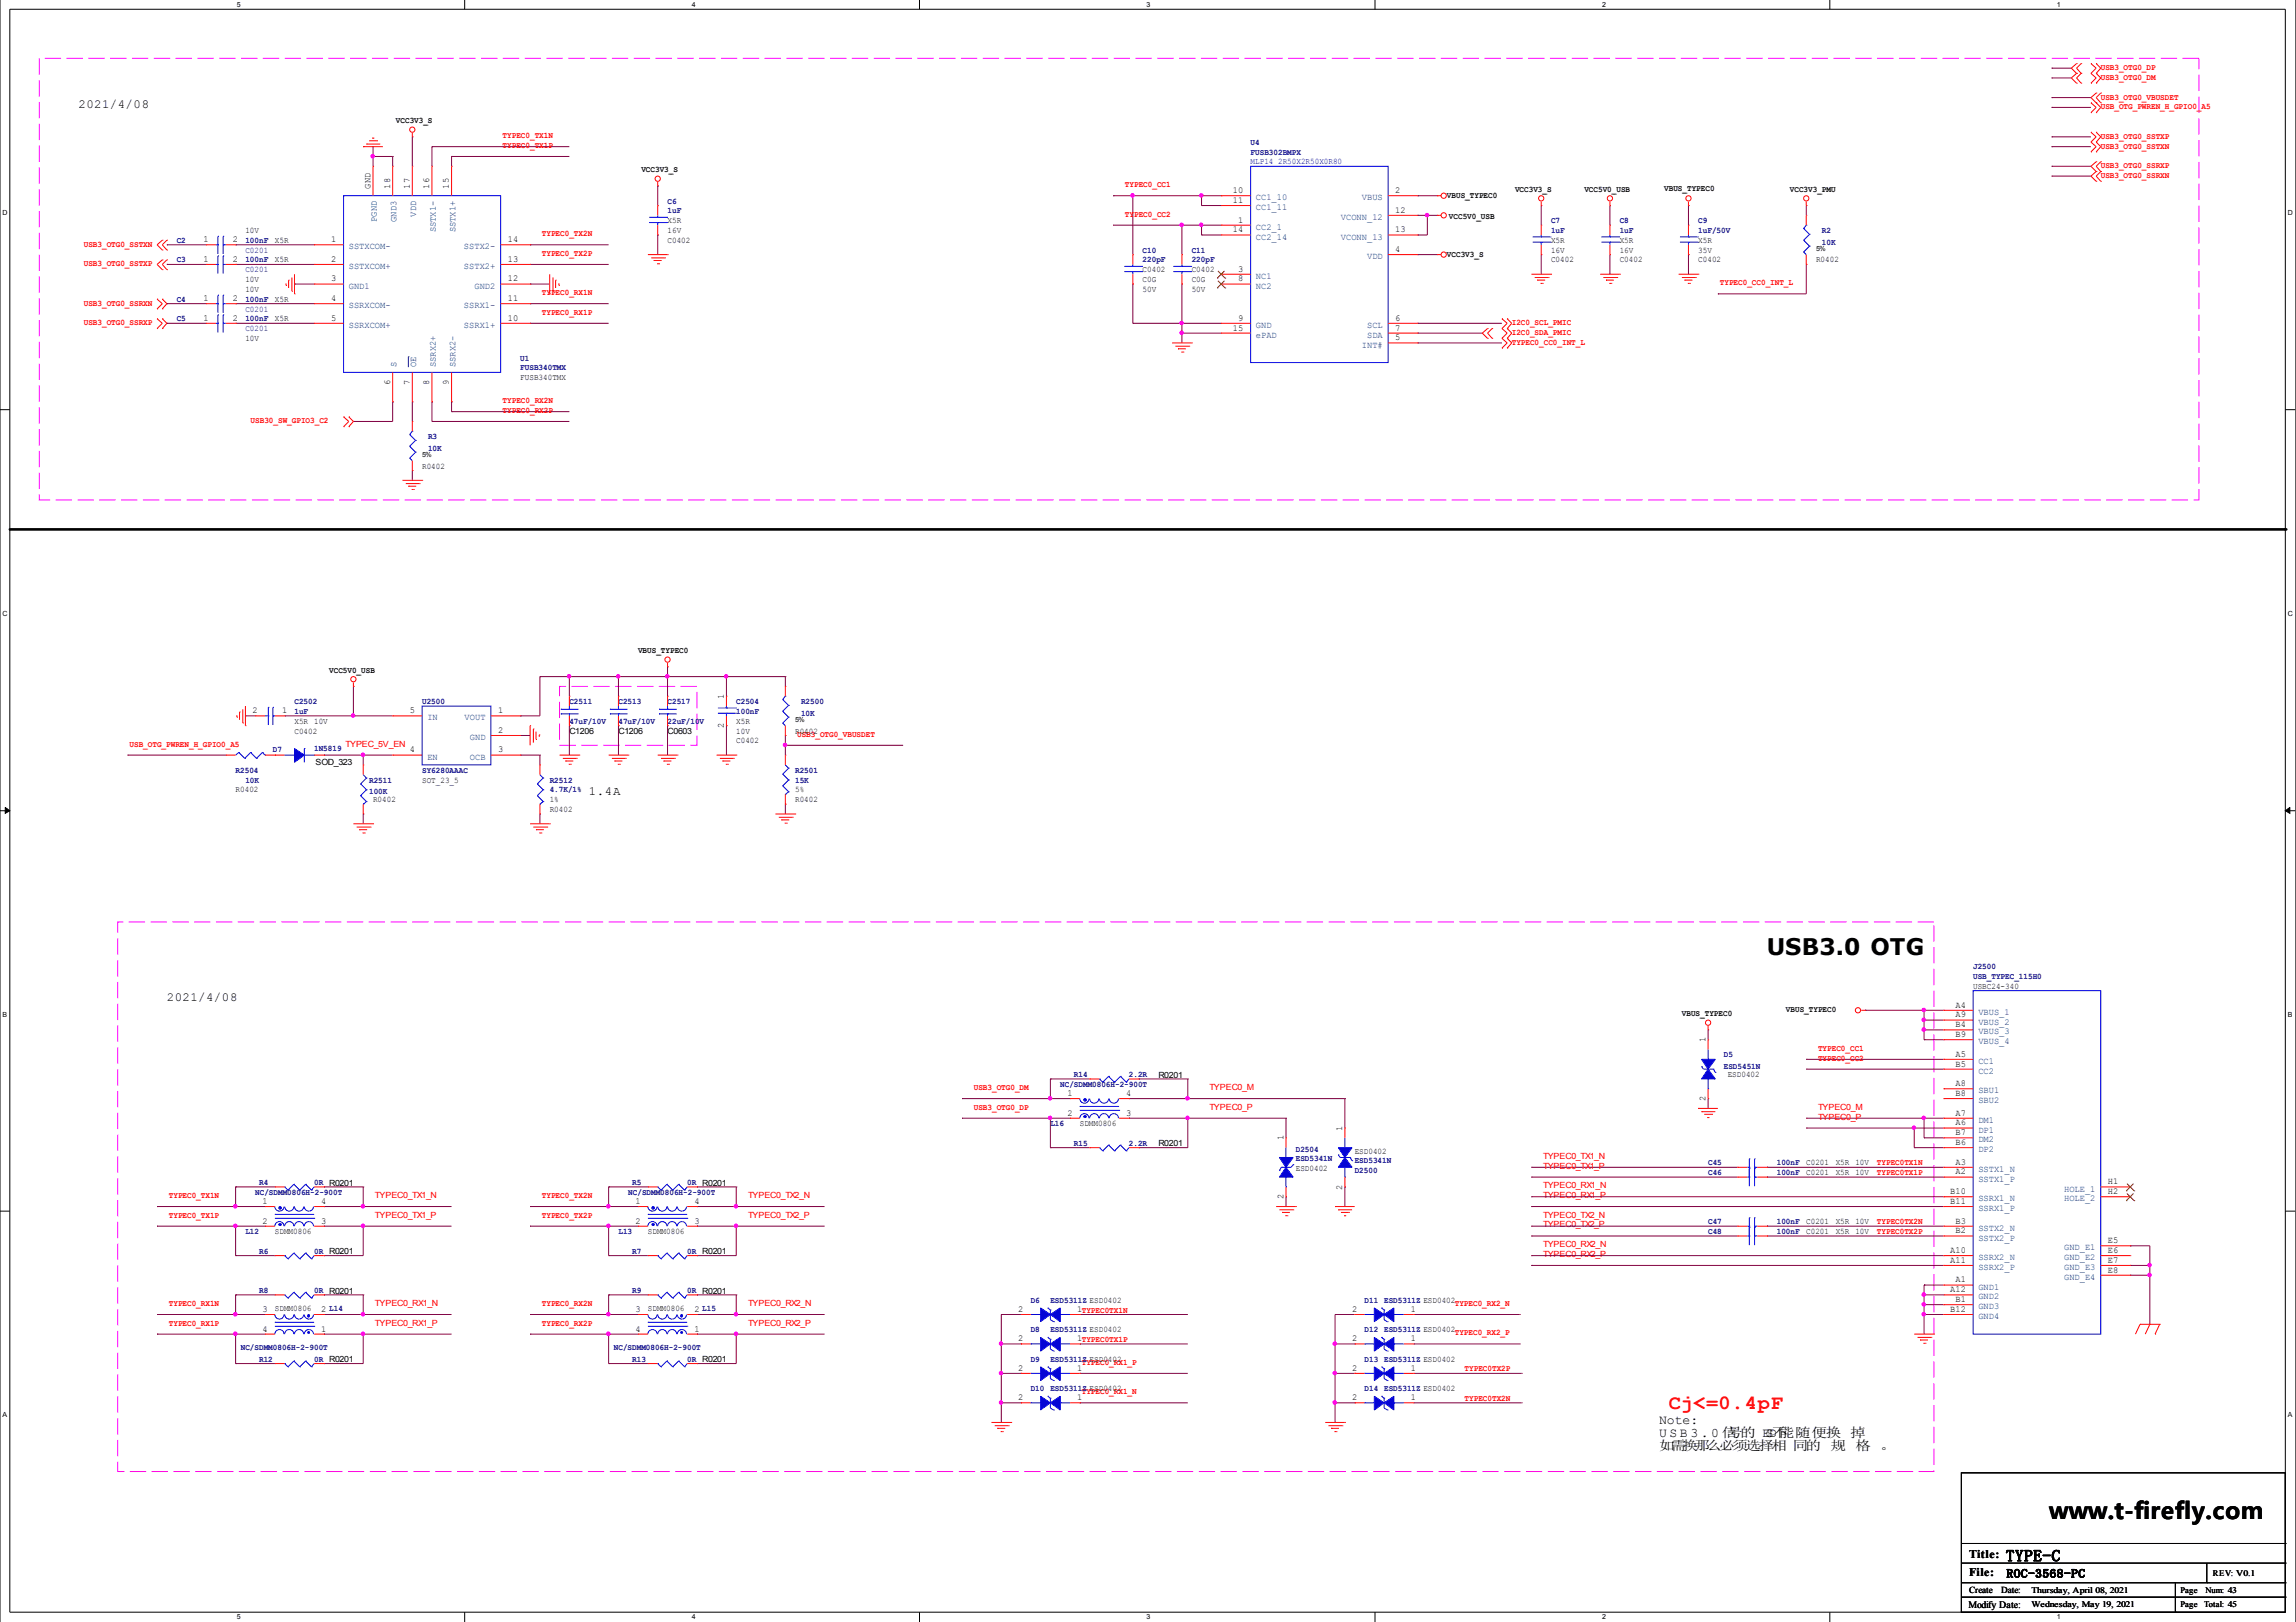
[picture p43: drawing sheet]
<svg xmlns="http://www.w3.org/2000/svg" width="297mm" height="210mm" viewBox="0 0 297 210" stroke-linecap="round" stroke-linejoin="round" font-family="sans-serif">
<defs><g id="words">
<g font-size="3">
<text x="228.6" y="123.5">USB3.0 OTG</text>
<text x="265.1" y="196.5">www.t-firefly.com</text>
</g>
<text font-size="2.6" fill="#f00" x="215.9" y="182.4">Cj&lt;=0.4pF</text>
<text font-size="2" x="259.5" y="202">TYPE-C</text>
<g font-size="1.7">
<text x="214.6" y="184.2">Note:</text>
<text x="214.6" y="185.9">U S B 3 . 0 信 的 ESD不</text>
<text x="223.4" y="185.9">号</text>
<text x="230.1" y="185.9">能随便换 掉</text>
<text x="214.6" y="187.6">如需换那么必须选择相 同的</text>
<text x="236.8" y="187.6">规 格 。</text>
</g>
<g font-size="1.6">
<text x="10.2" y="14">2021/4/08</text>
<text x="76.2" y="102.9">1.4A</text>
<text x="21.6" y="129.6">2021/4/08</text>
</g>
<g font-size="1.5">
<text x="254.8" y="201.6">Title:</text>
<text x="254.8" y="203.9">File:</text>
<text x="259.6" y="204.1">ROC-3568-PC</text>
</g>
<text font-size="1.3" x="254.7" y="208">Modify Date:</text>
<g font-size="1.2">
<text x="47.9" y="24.4" transform="rotate(-90 47.9 24.4)">GND</text>
<text x="50.5" y="24.4" transform="rotate(-90 50.5 24.4)">18</text>
<text x="53" y="24.4" transform="rotate(-90 53 24.4)">17</text>
<text x="55.5" y="24.4" transform="rotate(-90 55.5 24.4)">16</text>
<text x="58.1" y="24.4" transform="rotate(-90 58.1 24.4)">15</text>
<text x="159.5" y="25">10</text>
<text x="159.5" y="26.3">11</text>
<text x="160.2" y="28.8">1</text>
<text x="180.5" y="25">2</text>
<text x="180.5" y="27.5">12</text>
<text x="26.3" y="31.3">1</text>
<text x="26.3" y="33.9">1</text>
<text x="30.1" y="31.3">2</text>
<text x="30.1" y="33.9">2</text>
<text x="42.8" y="31.3">1</text>
<text x="42.8" y="33.9">2</text>
<text x="65.7" y="33.9">13</text>
<text x="65.7" y="31.3">14</text>
<text x="159.5" y="30.1">14</text>
<text x="160.2" y="35.2">3</text>
<text x="180.5" y="32.6">4</text>
<text x="180.5" y="30.1">13</text>
<text x="26.3" y="41.5">1</text>
<text x="26.3" y="39">1</text>
<text x="30.1" y="41.5">2</text>
<text x="30.1" y="39">2</text>
<text x="42.8" y="36.4">3</text>
<text x="42.8" y="39">4</text>
<text x="42.8" y="41.5">5</text>
<text x="65.7" y="41.5">10</text>
<text x="65.7" y="39">11</text>
<text x="65.7" y="36.4">12</text>
<text x="160.2" y="36.4">8</text>
<text x="160.2" y="41.5">9</text>
<text x="180.5" y="41.5">6</text>
<text x="159.5" y="42.8">15</text>
<text x="180.5" y="44">5</text>
<text x="180.5" y="42.8">7</text>
<text x="50.5" y="49.8" transform="rotate(-90 50.5 49.8)">6</text>
<text x="53" y="49.8" transform="rotate(-90 53 49.8)">7</text>
<text x="55.5" y="49.8" transform="rotate(-90 55.5 49.8)">8</text>
<text x="58.1" y="49.8" transform="rotate(-90 58.1 49.8)">9</text>
<text x="32.7" y="92.3">2</text>
<text x="36.5" y="92.3">1</text>
<text x="53" y="92.3">5</text>
<text x="64.4" y="94.8">2</text>
<text x="64.4" y="92.3">1</text>
<text x="93.6" y="94.2" transform="rotate(-90 93.6 94.2)">2</text>
<text x="93.6" y="90.4" transform="rotate(-90 93.6 90.4)">1</text>
<text x="53" y="97.4">4</text>
<text x="64.4" y="97.4">3</text>
<text x="253" y="130.4">A4</text>
<text x="253" y="131.7">A9</text>
<text x="220.6" y="134.9" transform="rotate(-90 220.6 134.9)">1</text>
<text x="253" y="136.8">A5</text>
<text x="253" y="134.2">B9</text>
<text x="253" y="132.9">B4</text>
<text x="138.1" y="141.8">1</text>
<text x="145.7" y="141.8">4</text>
<text x="220.6" y="142.5" transform="rotate(-90 220.6 142.5)">2</text>
<text x="253" y="140.6">A8</text>
<text x="253" y="141.8">B8</text>
<text x="253" y="138">B5</text>
<text x="138.1" y="144.4">2</text>
<text x="145.7" y="144.4">3</text>
<text x="166" y="147.6" transform="rotate(-90 166 147.6)">1</text>
<text x="173.7" y="146.3" transform="rotate(-90 173.7 146.3)">1</text>
<text x="253" y="145.6">A6</text>
<text x="253" y="144.4">A7</text>
<text x="253" y="146.9">B7</text>
<text x="253" y="148.2">B6</text>
<text x="34" y="155.8">1</text>
<text x="41.6" y="155.8">4</text>
<text x="82.2" y="155.8">1</text>
<text x="89.8" y="155.8">4</text>
<text x="166" y="155.2" transform="rotate(-90 166 155.2)">2</text>
<text x="173.7" y="153.9" transform="rotate(-90 173.7 153.9)">2</text>
<text x="252.3" y="155.8">B11</text>
<text x="252.3" y="154.5">B10</text>
<text x="253" y="152">A2</text>
<text x="253" y="150.7">A3</text>
<text x="272.7" y="153.3">H1</text>
<text x="272.7" y="154.5">H2</text>
<text x="34" y="158.3">2</text>
<text x="41.6" y="158.3">3</text>
<text x="82.2" y="158.3">2</text>
<text x="89.8" y="158.3">3</text>
<text x="253" y="158.3">B3</text>
<text x="253" y="159.6">B2</text>
<text x="272.7" y="160.9">E5</text>
<text x="252.3" y="162.2">A10</text>
<text x="252.3" y="163.4">A11</text>
<text x="252.3" y="167.2">A12</text>
<text x="253" y="166">A1</text>
<text x="272.7" y="162.2">E6</text>
<text x="272.7" y="163.4">E7</text>
<text x="272.7" y="164.7">E8</text>
<text x="34" y="169.8">3</text>
<text x="34" y="172.3">4</text>
<text x="41.6" y="172.3">1</text>
<text x="41.6" y="169.8">2 L14</text>
<text x="82.2" y="169.8">3</text>
<text x="82.2" y="172.3">4</text>
<text x="89.8" y="172.3">1</text>
<text x="89.8" y="169.8">2 L15</text>
<text x="131.7" y="169.8">2</text>
<text x="131.7" y="173.6">2</text>
<text x="139.4" y="169.8">1TYPEC0TX1N</text>
<text x="139.4" y="173.6">1TYPEC0TX1P</text>
<text x="174.9" y="169.8">2</text>
<text x="174.9" y="173.6">2</text>
<text x="182.5" y="169.8">1</text>
<text x="182.5" y="173.6">1</text>
<text x="252.3" y="169.8">B12</text>
<text x="253" y="168.5">B1</text>
<text x="131.7" y="177.4">2</text>
<text x="139.4" y="177.4">1</text>
<text x="174.9" y="177.4">2</text>
<text x="182.5" y="177.4">1</text>
<text x="131.7" y="181.2">2</text>
<text x="139.4" y="181.2">1</text>
<text x="174.9" y="181.2">2</text>
<text x="182.5" y="181.2">1</text>
<text x="254.8" y="206.2">Create</text>
<text x="258.9" y="206.2">Date:</text>
</g>
<g font-size="1.2" fill="#004080">
<text x="48.8" y="28.7" transform="rotate(-90 48.8 28.7)">PGND</text>
<text x="51.3" y="28.7" transform="rotate(-90 51.3 28.7)">GND3</text>
<text x="53.8" y="28" transform="rotate(-90 53.8 28)">VDD</text>
<text x="162.5" y="29.7">CC2_1</text>
<text x="162.5" y="25.9">CC1_10</text>
<text x="162.5" y="27.2">CC1_11</text>
<text x="173.5" y="28.5">VCONN_12</text>
<text x="176.2" y="25.9">VBUS</text>
<text x="45.1" y="32.3">SSTXCOM-</text>
<text x="45.1" y="34.8">SSTXCOM+</text>
<text x="56.4" y="30.1" transform="rotate(-90 56.4 30.1)">SSTX1-</text>
<text x="58.9" y="30.1" transform="rotate(-90 58.9 30.1)">SSTX1+</text>
<text x="60" y="34.8">SSTX2+</text>
<text x="60" y="32.3">SSTX2-</text>
<text x="162.5" y="31">CC2_14</text>
<text x="173.5" y="31">VCONN_13</text>
<text x="176.9" y="33.5">VDD</text>
<text x="45.1" y="37.4">GND1</text>
<text x="45.1" y="39.9">SSRXCOM-</text>
<text x="60" y="39.9">SSRX1-</text>
<text x="61.4" y="37.4">GND2</text>
<text x="162.5" y="36.1">NC1</text>
<text x="162.5" y="37.4">NC2</text>
<text x="45.1" y="42.4">SSRXCOM+</text>
<text x="51.3" y="47.5" transform="rotate(-90 51.3 47.5)">S</text>
<text x="53.8" y="47.5" transform="rotate(-90 53.8 47.5)">OE</text>
<text x="56.4" y="47.5" transform="rotate(-90 56.4 47.5)">SSRX2+</text>
<text x="58.9" y="47.5" transform="rotate(-90 58.9 47.5)">SSRX2-</text>
<text x="60" y="42.4">SSRX1+</text>
<text x="162.5" y="42.4">GND</text>
<text x="162.5" y="43.7">ePAD</text>
<text x="176.2" y="45">INT#</text>
<text x="176.9" y="42.4">SCL</text>
<text x="176.9" y="43.7">SDA</text>
<text x="55.3" y="93.2">IN</text>
<text x="60.1" y="93.2">VOUT</text>
<text x="60.8" y="95.8">GND</text>
<text x="55.3" y="98.3">EN</text>
<text x="60.8" y="98.3">OCB</text>
<text x="255.9" y="131.3">VBUS_1</text>
<text x="255.9" y="137.7">CC1</text>
<text x="255.9" y="132.6">VBUS_2</text>
<text x="255.9" y="135.1">VBUS_4</text>
<text x="255.9" y="133.9">VBUS_3</text>
<text x="255.9" y="141.5">SBU1</text>
<text x="255.9" y="142.8">SBU2</text>
<text x="255.9" y="139">CC2</text>
<text x="255.9" y="146.6">DP1</text>
<text x="255.9" y="145.3">DM1</text>
<text x="255.9" y="147.8">DM2</text>
<text x="255.9" y="149.1">DP2</text>
<text x="255.9" y="152.9">SSTX1_P</text>
<text x="255.9" y="151.7">SSTX1_N</text>
<text x="255.9" y="155.5">SSRX1_N</text>
<text x="267" y="154.2">HOLE_1</text>
<text x="267" y="155.5">HOLE_2</text>
<text x="255.9" y="156.7">SSRX1_P</text>
<text x="255.9" y="159.3">SSTX2_N</text>
<text x="255.9" y="160.5">SSTX2_P</text>
<text x="267" y="161.8">GND_E1</text>
<text x="255.9" y="166.9">GND1</text>
<text x="255.9" y="163.1">SSRX2_N</text>
<text x="255.9" y="164.4">SSRX2_P</text>
<text x="267" y="163.1">GND_E2</text>
<text x="267" y="164.4">GND_E3</text>
<text x="267" y="165.6">GND_E4</text>
<text x="255.9" y="168.2">GND2</text>
<text x="255.9" y="170.7">GND4</text>
<text x="255.9" y="169.4">GND3</text>
</g>
<g font-size="1.1" fill="#f00">
<text x="271.8" y="9.1">USB3_OTG0_DP</text>
<text x="271.8" y="10.3">USB3_OTG0_DM</text>
<text x="65" y="17.9">TYPEC0_TX1N</text>
<text x="271.8" y="12.9">USB3_OTG0_VBUSDET</text>
<text x="271.8" y="18">USB3_OTG0_SSTXP</text>
<text x="271.8" y="14.2">USB_OTG_PWREN_H_GPIO0_A5</text>
<text x="65" y="19.1">TYPEC0_TX1P</text>
<text x="271.8" y="19.2">USB3_OTG0_SSTXN</text>
<text x="271.8" y="21.8">USB3_OTG0_SSRXP</text>
<text x="271.8" y="23">USB3_OTG0_SSRXN</text>
<text x="145.5" y="28">TYPEC0_CC2</text>
<text x="145.5" y="24.2">TYPEC0_CC1</text>
<text x="10.8" y="34.5">USB3_OTG0_SSTXP</text>
<text x="10.8" y="31.9">USB3_OTG0_SSTXN</text>
<text x="70.1" y="30.6">TYPEC0_TX2N</text>
<text x="70.1" y="33.1">TYPEC0_TX2P</text>
<text x="10.8" y="39.6">USB3_OTG0_SSRXN</text>
<text x="70.1" y="38.2">TYPEC0_RX1N</text>
<text x="70.1" y="40.7">TYPEC0_RX1P</text>
<text x="222.5" y="36.9">TYPEC0_CC0_INT_L</text>
<text x="10.8" y="42.1">USB3_OTG0_SSRXP</text>
<text x="195.6" y="44.6">TYPEC0_CC0_INT_L</text>
<text x="195.6" y="42.1">I2C0_SCL_PMIC</text>
<text x="195.6" y="43.4">I2C0_SDA_PMIC</text>
<text x="65" y="52.2">TYPEC0_RX2N</text>
<text x="65" y="53.4">TYPEC0_RX2P</text>
<text x="32.4" y="54.8">USB30_SW_GPIO3_C2</text>
<text x="103.1" y="95.3">USB3_OTG0_VBUSDET</text>
<text x="16.8" y="96.6">USB_OTG_PWREN_H_GPIO0_A5</text>
<text x="44.7" y="96.6">TYPEC_5V_EN</text>
<text x="235.2" y="136">TYPEC0_CC1</text>
<text x="235.2" y="137.3">TYPEC0_CC2</text>
<text x="126" y="141.1">USB3_OTG0_DM</text>
<text x="126" y="143.6">USB3_OTG0_DP</text>
<text x="156.5" y="143.6">TYPEC0_P</text>
<text x="156.5" y="141.1">TYPEC0_M</text>
<text x="235.2" y="143.6">TYPEC0_M</text>
<text x="199.6" y="150">TYPEC0_TX1_N</text>
<text x="235.2" y="144.9">TYPEC0_P</text>
<text x="21.8" y="155">TYPEC0_TX1N</text>
<text x="48.5" y="155">TYPEC0_TX1_N</text>
<text x="70.1" y="155">TYPEC0_TX2N</text>
<text x="96.8" y="155">TYPEC0_TX2_N</text>
<text x="199.6" y="151.2">TYPEC0_TX1_P</text>
<text x="199.6" y="155">TYPEC0_RX1_P</text>
<text x="199.6" y="153.8">TYPEC0_RX1_N</text>
<text x="242.8" y="152.1">TYPEC0TX1P</text>
<text x="242.8" y="150.8">TYPEC0TX1N</text>
<text x="21.8" y="157.6">TYPEC0_TX1P</text>
<text x="48.5" y="157.6">TYPEC0_TX1_P</text>
<text x="70.1" y="157.6">TYPEC0_TX2P</text>
<text x="96.8" y="157.6">TYPEC0_TX2_P</text>
<text x="199.6" y="158.8">TYPEC0_TX2_P</text>
<text x="199.6" y="157.6">TYPEC0_TX2_N</text>
<text x="199.6" y="161.4">TYPEC0_RX2_N</text>
<text x="242.8" y="159.7">TYPEC0TX2P</text>
<text x="242.8" y="158.4">TYPEC0TX2N</text>
<text x="199.6" y="162.7">TYPEC0_RX2_P</text>
<text x="21.8" y="169">TYPEC0_RX1N</text>
<text x="21.8" y="171.5">TYPEC0_RX1P</text>
<text x="48.5" y="171.5">TYPEC0_RX1_P</text>
<text x="48.5" y="169">TYPEC0_RX1_N</text>
<text x="70.1" y="169">TYPEC0_RX2N</text>
<text x="70.1" y="171.5">TYPEC0_RX2P</text>
<text x="96.8" y="169">TYPEC0_RX2_N</text>
<text x="96.8" y="171.5">TYPEC0_RX2_P</text>
<text x="188.2" y="169">TYPEC0_RX2_N</text>
<text x="188.2" y="172.8">TYPEC0_RX2_P</text>
<text x="140" y="176.6">TYPEC0_RX1_P</text>
<text x="189.5" y="177.5">TYPEC0TX2P</text>
<text x="140" y="180.4">TYPEC0_RX1_N</text>
<text x="189.5" y="181.3">TYPEC0TX2N</text>
</g>
<g font-size="1.1">
<text x="51.2" y="15.9">VCC3V3_S</text>
<text x="83" y="22.3">VCC3V3_S</text>
<text x="86.4" y="28.9">X5R</text>
<text x="187.2" y="25.6">VBUS_TYPEC0</text>
<text x="187.5" y="28.3">VCC5V0_USB</text>
<text x="196" y="24.8">VCC3V3_S</text>
<text x="205" y="24.8">VCC5V0_USB</text>
<text x="215.3" y="24.7">VBUS_TYPEC0</text>
<text x="231.6" y="24.8">VCC3V3_PMU</text>
<text x="31.7" y="30.2">10V</text>
<text x="35.6" y="31.4">X5R</text>
<text x="35.6" y="34">X5R</text>
<text x="86.4" y="31.4">C0402</text>
<text x="86.4" y="30.2">16V</text>
<text x="147.8" y="35.2">C0402</text>
<text x="154.2" y="35.2">C0402</text>
<text x="187.2" y="33.2">VCC3V3_S</text>
<text x="200.7" y="34">C0402</text>
<text x="200.7" y="31.4">X5R</text>
<text x="200.7" y="32.7">16V</text>
<text x="209.5" y="34">C0402</text>
<text x="209.5" y="31.4">X5R</text>
<text x="209.5" y="32.7">16V</text>
<text x="219.7" y="34">C0402</text>
<text x="219.7" y="31.4">X5R</text>
<text x="219.7" y="32.7">35V</text>
<text x="234.9" y="34">R0402</text>
<text x="31.7" y="36.5">10V</text>
<text x="31.7" y="37.8">10V</text>
<text x="35.6" y="41.6">X5R</text>
<text x="35.6" y="39">X5R</text>
<text x="147.8" y="36.5">C0G</text>
<text x="147.8" y="37.8">50V</text>
<text x="154.2" y="36.5">C0G</text>
<text x="154.2" y="37.8">50V</text>
<text x="31.7" y="44.1">10V</text>
<text x="67.3" y="49.2">FUSB340TMX</text>
<text x="54.6" y="60.6">R0402</text>
<text x="42.6" y="87.1">VCC5V0_USB</text>
<text x="82.5" y="84.5">VBUS_TYPEC0</text>
<text x="38.1" y="94.9">C0402</text>
<text x="38.1" y="93.7">X5R 10V</text>
<text x="73.7" y="95">C1206</text>
<text x="80" y="95">C1206</text>
<text x="86.4" y="95">C0603</text>
<text x="95.2" y="93.7">X5R</text>
<text x="95.2" y="94.9">10V</text>
<text x="102.9" y="94.9">R0402</text>
<text x="40.8" y="99">SOD_323</text>
<text x="54.6" y="101.3">SOT_23_5</text>
<text x="95.2" y="96.2">C0402</text>
<text x="30.5" y="102.5">R0402</text>
<text x="48.3" y="103.8">R0402</text>
<text x="71.1" y="105.1">R0402</text>
<text x="71.1" y="103.8">1%</text>
<text x="102.9" y="103.8">R0402</text>
<text x="102.9" y="102.5">5%</text>
<text x="217.6" y="131.5">VBUS_TYPEC0</text>
<text x="231.1" y="131">VBUS_TYPEC0</text>
<text x="255.3" y="127.9">USBC24-340</text>
<text x="149.9" y="139.5">R0201</text>
<text x="223.5" y="139.4">ESD0402</text>
<text x="139.7" y="145.7">SDMM0806</text>
<text x="149.9" y="148.4">R0201</text>
<text x="175.3" y="149.3">ESD0402</text>
<text x="167.6" y="151.6">ESD0402</text>
<text x="233.7" y="152.1">C0201</text>
<text x="233.7" y="150.8">C0201</text>
<text x="237.5" y="152.1">X5R 10V</text>
<text x="237.5" y="150.8">X5R 10V</text>
<text x="35.6" y="159.7">SDMM0806</text>
<text x="83.8" y="159.7">SDMM0806</text>
<text x="233.7" y="159.7">C0201</text>
<text x="233.7" y="158.4">C0201</text>
<text x="237.5" y="159.7">X5R 10V</text>
<text x="237.5" y="158.4">X5R 10V</text>
<text x="35.6" y="169.6">SDMM0806</text>
<text x="83.8" y="169.6">SDMM0806</text>
<text x="286.3" y="203.9">REV: V0.1</text>
<text x="262.8" y="206.1">Thursday, April 08, 2021</text>
<text x="262.8" y="208">Wednesday, May 19, 2021</text>
<text x="282.1" y="206.2">Page</text>
<text x="282.1" y="208">Page</text>
<text x="285.2" y="208">Total: 45</text>
<text x="285.3" y="206.2">Num: 43</text>
</g>
<g font-size="1.1" fill="#000080">
<text x="161.8" y="18.7">U4</text>
<text x="161.8" y="20">FUSB302BMPX</text>
<text x="86.4" y="26.3">C6</text>
<text x="86.4" y="27.6">1uF</text>
<text x="200.7" y="28.9">C7</text>
<text x="209.5" y="28.9">C8</text>
<text x="219.7" y="28.9">C9</text>
<text x="22.9" y="31.4">C2</text>
<text x="22.9" y="34">C3</text>
<text x="31.7" y="31.4">100nF</text>
<text x="31.7" y="32.7">C0201</text>
<text x="31.7" y="34">100nF</text>
<text x="31.7" y="35.2">C0201</text>
<text x="147.8" y="32.7">C10</text>
<text x="147.8" y="34">220pF</text>
<text x="154.2" y="32.7">C11</text>
<text x="154.2" y="34">220pF</text>
<text x="200.7" y="30.2">1uF</text>
<text x="209.5" y="30.2">1uF</text>
<text x="219.7" y="30.2">1uF/50V</text>
<text x="235.7" y="30.2">R2</text>
<text x="235.7" y="31.7">10K</text>
<text x="22.9" y="41.6">C5</text>
<text x="22.9" y="39">C4</text>
<text x="31.7" y="41.6">100nF</text>
<text x="31.7" y="39">100nF</text>
<text x="31.7" y="40.3">C0201</text>
<text x="31.7" y="42.9">C0201</text>
<text x="67.3" y="46.7">U1</text>
<text x="67.3" y="47.9">FUSB340TMX</text>
<text x="55.4" y="56.8">R3</text>
<text x="55.4" y="58.3">10K</text>
<text x="38.1" y="91.1">C2502</text>
<text x="38.1" y="92.4">1uF</text>
<text x="54.6" y="91.1">U2500</text>
<text x="73.7" y="91.1">C2511</text>
<text x="73.7" y="93.7">47uF/10V</text>
<text x="80" y="91.1">C2513</text>
<text x="80" y="93.7">47uF/10V</text>
<text x="86.4" y="91.1">C2517</text>
<text x="86.4" y="93.7">22uF/10V</text>
<text x="95.2" y="91.1">C2504</text>
<text x="95.2" y="92.4">100nF</text>
<text x="103.6" y="91.1">R2500</text>
<text x="103.6" y="92.6">10K</text>
<text x="30.5" y="100">R2504</text>
<text x="31.7" y="101.3">10K</text>
<text x="35.3" y="97.4">D7</text>
<text x="40.6" y="97.2">1N5819</text>
<text x="47.8" y="101.3">R2511</text>
<text x="54.6" y="100">SY6280AAAC</text>
<text x="71.1" y="101.3">R2512</text>
<text x="102.9" y="100">R2501</text>
<text x="102.9" y="101.3">15K</text>
<text x="47.8" y="102.8">100K</text>
<text x="71.1" y="102.5">4.7K/1%</text>
<text x="255.3" y="125.4">J2500</text>
<text x="255.3" y="126.7">USB_TYPEC_115H0</text>
<text x="223" y="136.8">D5</text>
<text x="137.2" y="140.6">NC/SDMM0806H-2-900T</text>
<text x="138.9" y="139.4">R14</text>
<text x="146" y="139.4">2.2R</text>
<text x="223" y="138.4">ESD5451N</text>
<text x="135.9" y="145.7">L16</text>
<text x="138.9" y="148.3">R15</text>
<text x="146" y="148.3">2.2R</text>
<text x="167.6" y="149">D2504</text>
<text x="33" y="154.6">NC/SDMM0806H-2-900T</text>
<text x="33.5" y="153.3">R4</text>
<text x="40.6" y="153.3">0R R0201</text>
<text x="81.3" y="154.6">NC/SDMM0806H-2-900T</text>
<text x="81.8" y="153.3">R5</text>
<text x="88.9" y="153.3">0R R0201</text>
<text x="167.6" y="150.3">ESD5341N</text>
<text x="175.3" y="151.8">D2500</text>
<text x="175.3" y="150.6">ESD5341N</text>
<text x="221" y="152.1">C46</text>
<text x="221" y="150.8">C45</text>
<text x="229.9" y="152.1">100nF</text>
<text x="229.9" y="150.8">100nF</text>
<text x="31.7" y="159.7">L12</text>
<text x="80" y="159.7">L13</text>
<text x="221" y="159.7">C48</text>
<text x="221" y="158.4">C47</text>
<text x="229.9" y="159.7">100nF</text>
<text x="229.9" y="158.4">100nF</text>
<text x="33.5" y="162.2">R6</text>
<text x="33.5" y="167.3">R8</text>
<text x="40.6" y="162.2">0R R0201</text>
<text x="40.6" y="167.3">0R R0201</text>
<text x="81.8" y="162.2">R7</text>
<text x="81.8" y="167.3">R9</text>
<text x="88.9" y="162.2">0R R0201</text>
<text x="88.9" y="167.3">0R R0201</text>
<text x="133.3" y="168.6">D6</text>
<text x="133.3" y="172.4">D8</text>
<text x="135.9" y="168.6">ESD5311Z ESD0402</text>
<text x="135.9" y="172.4">ESD5311Z ESD0402</text>
<text x="176.5" y="168.6">D11 ESD5311Z ESD0402</text>
<text x="176.5" y="172.4">D12 ESD5311Z ESD0402</text>
<text x="31.2" y="174.7">NC/SDMM0806H-2-900T</text>
<text x="33.5" y="176.2">R12</text>
<text x="40.6" y="176.2">0R R0201</text>
<text x="79.4" y="174.7">NC/SDMM0806H-2-900T</text>
<text x="81.8" y="176.2">R13</text>
<text x="88.9" y="176.2">0R R0201</text>
<text x="133.3" y="176.2">D9</text>
<text x="135.9" y="176.2">ESD5311Z ESD0402</text>
<text x="176.5" y="176.2">D13 ESD5311Z ESD0402</text>
<text x="133.3" y="180">D10 ESD5311Z ESD0402</text>
<text x="176.5" y="180">D14 ESD5311Z ESD0402</text>
</g>
<text font-size="1.1" fill="#0000a0" x="161.8" y="21.3">MLP14_2R50X2R50X0R80</text>
<g font-size=".9">
<text x="30.6" y=".9">5</text>
<text x="89.5" y=".9">4</text>
<text x="148.3" y=".9">3</text>
<text x="207.3" y=".9">2</text>
<text x="266.1" y=".9">1</text>
<text x=".3" y="27.9">D</text>
<text x="296" y="27.9">D</text>
<text x="234.9" y="32.4">5%</text>
<text x="54.6" y="59.1">5%</text>
<text x=".3" y="79.7">C</text>
<text x="296" y="79.7">C</text>
<text x="102.9" y="93.4">5%</text>
<text x=".3" y="131.6">B</text>
<text x="296" y="131.6">B</text>
<text x=".3" y="183.4">A</text>
<text x="296" y="183.4">A</text>
<text x="30.6" y="209.6">5</text>
<text x="89.5" y="209.6">4</text>
<text x="148.3" y="209.6">3</text>
<text x="207.3" y="209.6">2</text>
<text x="266.1" y="209.6">1</text>
</g>
</g></defs>
<path d="M0 -.1v210M296.9 -.1v210M1.3 1.2h294.4v207.4h-294.4z" fill="none" stroke="#000" stroke-width=".13"/>
<g fill="#fff">
<path d="M30.6 .1h.4v.9h-.4z"/>
<path d="M30.6 208.8h.4v.9h-.4z"/>
</g>
<path d="M60.1 -.1v1.3M60.1 208.6v1.3" fill="none" stroke="#000" stroke-width=".13"/>
<g fill="#fff">
<path d="M89.5 .1h.3v.9h-.3z"/>
<path d="M89.5 208.8h.3v.9h-.3z"/>
</g>
<path d="M119 -.1v1.3M119 208.6v1.3" fill="none" stroke="#000" stroke-width=".13"/>
<g fill="#fff">
<path d="M148.3 .1h.4v.9h-.4z"/>
<path d="M148.3 208.8h.4v.9h-.4z"/>
</g>
<path d="M177.9 -.1v1.3M177.9 208.6v1.3" fill="none" stroke="#000" stroke-width=".13"/>
<g fill="#fff">
<path d="M207.3 .1h.3v.9h-.3z"/>
<path d="M207.3 208.8h.3v.9h-.3z"/>
</g>
<path d="M236.7 -.1v1.3M236.7 208.6v1.3" fill="none" stroke="#000" stroke-width=".13"/>
<g fill="#fff">
<path d="M266.1 .1h.3v.9h-.3z"/>
<path d="M266.1 208.8h.3v.9h-.3z"/>
<path d="M.3 27.1h.5v.9h-.5z"/>
<path d="M296 27.1h.5v.9h-.5z"/>
<path d="M.3 78.9h.5v1h-.5z"/>
<path d="M296 78.9h.5v1h-.5z"/>
</g>
<path d="M0 53h1.3M295.7 53h1.2" fill="none" stroke="#000" stroke-width=".13"/>
<g fill="#fff">
<path d="M.3 130.8h.5v1h-.5z"/>
<path d="M296 130.8h.4v1h-.4z"/>
</g>
<path d="M0 104.9h1.3M295.7 104.9h1.2" fill="none" stroke="#000" stroke-width=".13"/>
<path d="M.7 104.5l.6 .4-.6 .4zM295.7 104.9l.5-.4v.8z" fill="#000" stroke="#000" stroke-width=".13"/>
<g fill="#fff">
<path d="M.3 182.6h.5v1h-.5z"/>
<path d="M296 182.6h.5v1h-.5z"/>
</g>
<g fill="none" stroke="#000" stroke-width=".13">
<path d="M0 156.7h1.3M295.7 156.7h1.2M253.7 190.6h42v18h-42zM253.7 199.7h42M295.7 199.7h.1M253.7 202.3h42M253.7 204.8h42M253.7 206.7h42M281.4 208.6h.1M281.4 204.8v3.8M285.5 204.8h.1M285.5 202.3v2.5"/>
<path d="M295.7 202.3h.1M295.7 204.8h.1M295.7 206.7h.1"/>
</g>
<path d="M5.1 7.5h279.4v57.2h-279.4zM72.4 88.8h17.8v7.6h-17.8zM15.2 119.3h235v71.1h-235z" fill="none" stroke="#f0f" stroke-width=".13" stroke-dasharray="2.1 .7" stroke-linecap="butt"/>
<path d="M1.3 68.5h294.4" fill="none" stroke="#000" stroke-width=".34"/>
<circle cx="295.7" cy="68.5" r=".17" fill="#000"/>
<g fill="none" stroke="#800040" stroke-width=".13">
<path d="M48.3 19h.1M48.3 19v2.5M53.3 17.7h.1M53.3 17.7v3.8M55.9 19h.1M55.9 19h17.8M55.9 19v2.5M265.4 8.8h.1M265.4 10.1h.1M265.4 12.6h.1M265.4 17.7h.1M265.4 19h.1"/>
<path d="M265.4 13.9h.1M265.4 19h5.1M265.4 8.8h2.6M265.4 10.1h2.6M265.4 12.6h5.1M265.4 17.7h5.1M265.4 13.9h5.1M21.6 34.2h.1M21.6 31.7h.1M21.6 39.3h.1M21.6 34.2h5.1M21.6 31.7h5.1"/>
<path d="M21.6 39.3h5.1M30.5 31.7h.1M30.5 34.2h.1M30.5 39.3h.1M30.5 34.2h10.1M30.5 31.7h10.1M30.5 39.3h10.1M38.1 36.8h.1M38.1 36.8h2.5M48.3 20.2h.1M48.3 20.2h2.5M50.8 20.2h.1"/>
<path d="M50.8 20.2v1.3M58.4 20.2h.1M58.4 20.2h15.3M58.4 20.2v1.3M68.6 39.3h.1M68.6 36.8h.1M68.6 31.7h.1M68.6 34.2h.1M68.6 34.2h10.1M68.6 31.7h10.1M68.6 39.3h10.1M68.6 36.8h2.5"/>
<path d="M85.1 24.1h.1M85.1 30.4h.1M85.1 24.1v2.5M85.1 30.4v2.5M144 29.1h.1M144 25.3h.1M144 29.1h14M144 25.3h14M146.6 25.3h.1M146.6 36.8h.1M146.6 25.3v7.6M146.6 36.8v5"/>
<path d="M152.9 29.1h.1M152.9 36.8h.1M152.9 29.1v3.8M152.9 36.8v7.6M155.4 30.4h.1M155.4 29.1h.1M155.4 26.6h.1M155.4 25.3h.1M155.4 30.4h2.6M155.4 25.3v1.3M155.4 29.1v1.3M155.4 26.6h2.6"/>
<path d="M183.4 32.9h.1M183.4 25.3h.1M183.4 27.9h.1M183.4 30.4h.1M183.4 25.3h2.5M183.4 32.9h2.5M183.4 27.9h2.5M184.7 27.9h.1M184.7 27.9v2.5h-1.3M199.4 26.6h.1M199.4 32.9h.1M199.4 26.6v2.5"/>
<path d="M199.4 32.9v2.6M208.3 26.6h.1M208.3 32.9h.1M208.3 26.6v2.5M208.3 32.9v2.6M218.4 26.6h.1M218.4 32.9h.1M218.4 26.6v2.5M218.4 32.9v2.6M222.2 38h.1M233.7 26.6h.1M233.7 34.2h.1"/>
<path d="M233.7 26.6v1.3M233.7 34.2v3.8h-11.5M265.4 21.5h.1M265.4 22.8h.1M265.4 21.5h5.1M265.4 22.8h5.1M21.6 41.8h.1M21.6 41.8h5.1M30.5 41.8h.1M30.5 41.8h10.1M45.7 54.5h.1M50.8 52h.1"/>
<path d="M50.8 52v2.5h-5.1M53.3 52h.1M53.3 52v2.5M55.9 54.5h.1M55.9 52h.1M55.9 52v2.5M55.9 54.5h17.8M58.4 53.3h.1M58.4 52h.1M58.4 52v1.3M58.4 53.3h15.3M68.6 41.8h.1"/>
<path d="M68.6 41.8h10.1M146.6 41.8h.1M146.6 41.8h11.4M152.9 43.1h.1M152.9 41.8h.1M152.9 43.1h5.1M183.4 43.1h.1M183.4 41.8h.1M183.4 44.4h.1M183.4 41.8h10.9M183.4 43.1h8.4M183.4 44.4h10.9"/>
<path d="M53.3 60.9h.1M53.3 60.9v1.3M16.5 97.7h.1M16.5 97.7h12.7M31.7 92.6h.1M31.7 92.6h1.3M36.8 92.6h.1M36.8 92.6h14M41.9 97.7h.1M41.9 97.7h8.9M45.7 88.8h.1M45.7 92.6h.1"/>
<path d="M45.7 88.8v3.8M47 97.7h.1M47 97.7v1.3M67.3 92.6h.1M67.3 97.7h.1M67.3 95.2h.1M67.3 97.7h2.5M67.3 95.2h1.3M69.8 87.6h.1M69.8 97.7h.1M69.8 87.6h31.8M69.8 87.6v5h-2.5"/>
<path d="M69.8 97.7v1.3M73.7 93.9h.1M73.7 87.6h.1M73.7 87.6v2.5M73.7 93.9v3.8M80 87.6h.1M80 93.9h.1M80 87.6v2.5M80 93.9v3.8M86.4 87.6h.1M86.4 93.9h.1M86.4 86.3h.1"/>
<path d="M86.4 86.3v3.8M86.4 93.9v3.8M94 87.6h.1M94 93.9h.1M94 87.6v2.5M94 93.9v3.8M101.6 95.2h.1M101.6 96.4h.1M101.6 87.6h.1M101.6 87.6v1.2M101.6 95.2v2.5M101.6 96.4h15.2"/>
<path d="M47 105.3h.1M47 105.3v1.3M69.8 105.3h.1M69.8 105.3v1.3M101.6 104.1h.1M101.6 104.1v1.2M135.9 139.6h.1M135.9 139.6h5.1M135.9 139.6v2.6M147.3 139.6h.1M147.3 139.6h6.4M153.7 139.6h.1"/>
<path d="M153.7 139.6v2.6M221 133.3h.1M221 133.3v1.2M233.7 137.1h.1M233.7 138.4h.1M233.7 137.1h17.8M233.7 138.4h17.8M241.3 130.7h.1M241.3 130.7h10.2M248.9 132h.1M248.9 130.7h.1M248.9 133.3h.1"/>
<path d="M248.9 134.5h.1M248.9 130.7v3.8M248.9 132h2.6M248.9 133.3h2.6M248.9 134.5h2.6M20.3 156.1h.1M20.3 158.7h.1M20.3 156.1h14M20.3 158.7h14M30.5 158.7h.1M30.5 153.6h.1M30.5 156.1h.1"/>
<path d="M30.5 153.6v2.5M30.5 158.7v3.8M30.5 153.6h5.1M41.9 156.1h.1M41.9 158.7h.1M41.9 153.6h.1M41.9 156.1h16.5M41.9 158.7h16.5M41.9 153.6h5.1M47 158.7h.1M47 153.6h.1M47 156.1h.1"/>
<path d="M47 153.6v2.5M47 158.7v3.8h-5.1M68.6 156.1h.1M68.6 158.7h.1M68.6 156.1h13.9M68.6 158.7h13.9M78.7 158.7h.1M78.7 153.6h.1M78.7 156.1h.1M78.7 153.6h5.1M78.7 153.6v2.5M78.7 158.7v3.8"/>
<path d="M90.2 156.1h.1M90.2 158.7h.1M90.2 153.6h.1M90.2 156.1h16.5M90.2 158.7h16.5M90.2 153.6h5M95.2 158.7h.1M95.2 153.6h.1M95.2 156.1h.1M95.2 158.7v3.8h-5M95.2 153.6v2.5M124.5 142.2h.1"/>
<path d="M124.5 144.7h.1M124.5 144.7h13.9M124.5 142.2h13.9M135.9 144.7h.1M135.9 148.5h.1M135.9 142.2h.1M135.9 148.5h5.1M135.9 144.7v3.8M146 142.2h.1M146 144.7h.1M146 144.7h20.4M146 142.2h28"/>
<path d="M147.3 148.5h.1M153.7 144.7h.1M153.7 142.2h.1M153.7 144.7v3.8h-6.4M166.4 154.9h.1M166.4 144.7h.1M166.4 144.7v2.5M166.4 154.9v1.2M174 142.2h.1M174 153.6h.1M174 142.2v3.8M174 153.6v2.5"/>
<path d="M198.1 151.1h.1M198.1 159.9h.1M198.1 158.7h.1M198.1 152.3h.1M198.1 156.1h.1M198.1 154.9h.1M198.1 156.1h53.4M198.1 158.7h26.7M198.1 151.1h26.7M198.1 159.9h26.7M198.1 152.3h26.7M198.1 154.9h53.4"/>
<path d="M221 142.2h.1M221 142.2v1.2M228.6 159.9h.1M228.6 152.3h.1M228.6 151.1h.1M228.6 158.7h.1M228.6 158.7h22.9M228.6 151.1h22.9M228.6 159.9h22.9M228.6 152.3h22.9M233.7 144.7h.1M233.7 146h.1"/>
<path d="M233.7 144.7h17.8M233.7 146h17.8M247.6 146h.1M247.6 148.5h.1M247.6 146v2.5M247.6 148.5h3.9M248.9 147.2h.1M248.9 144.7h.1M248.9 144.7v2.5M248.9 147.2h2.6M20.3 170.1h.1M20.3 172.6h.1"/>
<path d="M20.3 170.1h14M20.3 172.6h14M30.5 162.5h.1M30.5 172.6h.1M30.5 176.5h.1M30.5 167.6h.1M30.5 170.1h.1M30.5 167.6h5.1M30.5 167.6v2.5M30.5 172.6v3.9M30.5 162.5h5.1M30.5 176.5h5.1"/>
<path d="M41.9 172.6h.1M41.9 170.1h.1M41.9 162.5h.1M41.9 176.5h.1M41.9 167.6h.1M41.9 170.1h16.5M41.9 167.6h5.1M41.9 172.6h16.5M47 172.6h.1M47 167.6h.1M47 170.1h.1M47 167.6v2.5"/>
<path d="M47 172.6v3.9h-5.1M68.6 170.1h.1M68.6 172.6h.1M68.6 170.1h13.9M68.6 172.6h13.9M78.7 162.5h.1M78.7 172.6h.1M78.7 176.5h.1M78.7 167.6h.1M78.7 170.1h.1M78.7 167.6h5.1M78.7 162.5h5.1"/>
<path d="M78.7 176.5h5.1M78.7 167.6v2.5M78.7 172.6v3.9M90.2 170.1h.1M90.2 172.6h.1M90.2 162.5h.1M90.2 176.5h.1M90.2 167.6h.1M90.2 170.1h16.5M90.2 167.6h5M90.2 172.6h16.5M95.2 172.6h.1"/>
<path d="M95.2 167.6h.1M95.2 170.1h.1M95.2 172.6v3.9h-5M95.2 167.6v2.5M129.5 170.1h.1M129.5 173.9h.1M129.5 177.7h.1M129.5 170.1h2.6M129.5 177.7h2.6M129.5 173.9h2.6M129.5 170.1v14M132.1 173.9h.1"/>
<path d="M132.1 177.7h.1M139.7 170.1h.1M139.7 177.7h.1M139.7 173.9h.1M139.7 170.1h14M139.7 177.7h14M139.7 173.9h14M172.7 170.1h.1M172.7 173.9h.1M172.7 177.7h.1M172.7 170.1h2.6M172.7 177.7h2.6"/>
<path d="M172.7 173.9h2.6M172.7 170.1v14M175.3 173.9h.1M175.3 177.7h.1M182.9 170.1h13.7M182.9 177.7h13.9M182.9 173.9h13.7M196.6 170.1h.1M196.6 173.9h.1M196.8 177.7h.1M198.1 163.8h.1M198.1 162.5h.1"/>
<path d="M198.1 163.8h53.4M198.1 162.5h53.4M248.9 170.1h.1M248.9 168.8h.1M248.9 167.6h.1M248.9 166.3h.1M248.9 170.1h2.6M248.9 168.8h2.6M248.9 166.3v6.3M248.9 167.6h2.6M248.9 166.3h2.6M275.6 161.2h.1"/>
<path d="M275.6 165h.1M275.6 163.8h.1M275.6 161.2h2.5v10.2M275.6 165h2.5M275.6 163.8h2.5M278.1 163.8h.1M278.1 165h.1M129.5 181.5h.1M129.5 184.1h.1M129.5 181.5h2.6M132.1 181.5h.1M139.7 181.5h.1"/>
<path d="M139.7 181.5h14M172.7 181.5h.1M172.7 184.1h.1M172.7 181.5h2.6M175.3 181.5h.1M182.9 181.5h13.9M196.8 181.5h.1"/>
</g>
<g fill="#f0f" stroke="#f0f" stroke-width=".13">
<circle cx="278.1" cy="165" r=".21"/>
<circle cx="278.1" cy="163.7" r=".21"/>
<circle cx="248.9" cy="168.8" r=".21"/>
<circle cx="248.9" cy="167.5" r=".21"/>
<circle cx="248.9" cy="170.1" r=".21"/>
<circle cx="248.9" cy="133.2" r=".21"/>
<circle cx="248.9" cy="132" r=".21"/>
<circle cx="248.9" cy="130.7" r=".21"/>
<circle cx="248.9" cy="144.7" r=".21"/>
<circle cx="247.6" cy="145.9" r=".21"/>
<circle cx="93.9" cy="87.5" r=".21"/>
<circle cx="86.3" cy="87.5" r=".21"/>
<circle cx="101.6" cy="96.4" r=".21"/>
<circle cx="45.7" cy="92.6" r=".21"/>
<circle cx="46.9" cy="97.7" r=".21"/>
<circle cx="80" cy="87.5" r=".21"/>
<circle cx="73.6" cy="87.5" r=".21"/>
<circle cx="153.6" cy="142.1" r=".21"/>
<circle cx="153.6" cy="144.7" r=".21"/>
<circle cx="48.2" cy="20.2" r=".21"/>
<circle cx="152.9" cy="43.1" r=".21"/>
<circle cx="155.4" cy="25.3" r=".21"/>
<circle cx="146.5" cy="25.3" r=".21"/>
<circle cx="152.9" cy="41.8" r=".21"/>
<circle cx="152.9" cy="29.1" r=".21"/>
<circle cx="155.4" cy="29.1" r=".21"/>
<circle cx="184.6" cy="27.8" r=".21"/>
<circle cx="95.2" cy="156.1" r=".21"/>
<circle cx="95.2" cy="170.1" r=".21"/>
<circle cx="95.2" cy="172.6" r=".21"/>
<circle cx="95.2" cy="158.6" r=".21"/>
<circle cx="78.7" cy="156.1" r=".21"/>
<circle cx="78.7" cy="158.6" r=".21"/>
<circle cx="78.7" cy="170.1" r=".21"/>
<circle cx="78.7" cy="172.6" r=".21"/>
<circle cx="30.4" cy="158.6" r=".21"/>
<circle cx="46.9" cy="158.6" r=".21"/>
<circle cx="30.4" cy="156.1" r=".21"/>
<circle cx="46.9" cy="156.1" r=".21"/>
<circle cx="30.4" cy="172.6" r=".21"/>
<circle cx="30.4" cy="170.1" r=".21"/>
<circle cx="46.9" cy="172.6" r=".21"/>
<circle cx="46.9" cy="170.1" r=".21"/>
<circle cx="135.8" cy="142.1" r=".21"/>
<circle cx="135.8" cy="144.7" r=".21"/>
<circle cx="129.5" cy="173.9" r=".21"/>
<circle cx="129.5" cy="177.7" r=".21"/>
<circle cx="129.5" cy="181.5" r=".21"/>
<circle cx="172.7" cy="173.9" r=".21"/>
<circle cx="172.7" cy="177.7" r=".21"/>
<circle cx="172.7" cy="181.5" r=".21"/>
</g>
<g fill="none" stroke="#f00" stroke-width=".13">
<path d="M47 19h.1M47 19h2.5M47.4 18.6h.1M47.4 18.6h1.8M47.8 18.2h1M48.2 17.9h.1M48.2 17.9h.2M48.8 18.2h.1M53.3 17.7h.1M53.3 17.2v.5M268.6 8.2h.1M268.6 9.5h.1"/>
<path d="M268.6 10.8h.1M268.6 8.2l-.6 .6 .6 .7M268.6 9.5l-.6 .6 .6 .7M269.2 9.5h.1M269.2 8.2h.1M269.2 10.8h.1M269.2 8.2l-.6 .6 .6 .7M269.2 9.5l-.6 .6 .6 .7M270.5 9.5h.1M270.5 8.2h.1M270.5 10.8h.1M270.5 18.4h.1"/>
<path d="M270.5 17.1h.1M270.5 19.7h.1M270.5 14.6h.1M270.5 13.3h.1M270.5 8.2l.7 .6-.7 .7M270.5 9.5l.7 .6-.7 .7M270.5 17.1l.7 .6-.7 .7M270.5 18.4l.7 .6-.7 .7M270.5 13.3l.7 .6-.7 .7M271.2 9.5h.1M271.2 8.2h.1M271.2 10.8h.1"/>
<path d="M271.2 12h.1M271.2 13.3h.1M271.2 18.4h.1M271.2 17.1h.1M271.2 19.7h.1M271.2 14.6h.1M271.2 8.2l.6 .6-.6 .7M271.2 12l-.7 .6 1.3 1.3-.6 .7M271.2 9.5l.6 .6-.6 .7M271.2 17.1l.6 .6-.6 .7M271.2 18.4l.6 .6-.6 .7M271.8 13.3h.1"/>
<path d="M271.8 12h.1M271.8 12l-.6 .6 .6 .7M20.3 40h.1M20.3 38.7h.1M20.3 38.7l.7 .6-.7 .7M21 34.9h.1M21 33.6h.1M21 32.4h.1M21 31.1h.1M21 38.7h.1M21 40h.1M21 33.6l-.7 .6 .7 .7"/>
<path d="M21 31.1l-.7 .6 .7 .7M21 38.7l.6 .6-.6 .7M21.6 34.9h.1M21.6 33.6h.1M21.6 32.4h.1M21.6 31.1h.1M21.6 33.6l-.6 .6 .6 .7M21.6 31.1l-.6 .6 .6 .7M26.7 31.7h.1M26.7 34.2h.1M26.7 39.3h.1M26.7 31.7h1.2"/>
<path d="M26.7 34.2h1.2M26.7 39.3h1.2M29.2 31.7h1.3M29.2 34.2h1.3M29.2 39.3h1.3M30.5 31.7h.1M30.5 34.2h.1M30.5 39.3h.1M37 36.9h.1M37 36.7v.2M37.3 36.3h.1M37.3 36.3v1"/>
<path d="M37.8 37.7h.1M37.8 35.9v1.8M38.1 38h.1M38.1 35.5v2.5M40.6 31.7h.1M40.6 34.2h.1M40.6 36.8h.1M40.6 39.3h.1M40.6 31.7h3.8M40.6 34.2h3.8M40.6 36.8h3.8M40.6 39.3h3.8"/>
<path d="M48.3 21.5h.1M48.3 21.5v3.8M50.8 21.5h.1M50.8 21.5v3.8M53.3 21.5h.1M53.3 21.5v3.8M55.9 21.5h.1M55.9 21.5v3.8M58.4 21.5h.1M58.4 21.5v3.8M64.8 31.7h3.8M64.8 34.2h3.8"/>
<path d="M64.8 36.8h3.8M64.8 39.3h3.8M68.6 39.3h.1M68.6 36.8h.1M68.6 34.2h.1M68.6 31.7h.1M71.1 38h.1M71.1 35.5v2.5M71.5 37.7h.1M71.5 35.9v1.8M71.9 36.3h.1M71.9 36.3v1"/>
<path d="M72.3 36.9h.1M72.3 36.7v.2M83.8 32.9h2.6M84.2 33.4h1.8M84.6 33.7h.1M84.6 33.7h1M85 34.1h.3M85.1 24.1h.1M85.1 26.6h.1M85.1 30.4h.1M85.1 23.6v.5M85.1 26.6v1.3"/>
<path d="M85.1 29.1v1.3M85.3 34.1h.1M86 33.4h.1M86.4 32.9h.1M146.6 32.9h.1M146.6 36.8h.1M146.6 32.9v1.3M146.6 35.5v1.3M152.9 32.9h.1M152.9 36.8h.1M152.9 32.9v1.3M152.9 35.5v1.3"/>
<path d="M158 29.1h.1M158 35.5h.1M158 36.8h.1M158 25.3h.1M158 26.6h.1M158 30.4h.1M158 35.5h3.8M158 25.3h3.8M158 36.8h3.8M158 29.1h3.8M158 26.6h3.8M158 30.4h3.8"/>
<path d="M179.6 32.9h3.8M179.6 27.9h3.8M179.6 25.3h3.8M179.6 30.4h3.8M183.4 25.3h.1M183.4 32.9h.1M183.4 27.9h.1M183.4 30.4h.1M185.9 27.9h.1M185.9 25.3h.1M185.9 32.9h.1M185.9 32.9h.5"/>
<path d="M185.9 27.9h.5M185.9 25.3h.5M198.1 35.5h2.6M198.5 35.9h1.8M198.9 36.3h.1M198.9 36.3h1M199.3 36.7h.3M199.4 26.6h.1M199.4 29.1h.1M199.4 32.9h.1M199.4 26.1v.5M199.4 29.1v1.3"/>
<path d="M199.4 31.7v1.2M199.6 36.7h.1M200.3 35.9h.1M200.7 35.5h.1M207 35.5h2.5M207.4 35.9h1.8M207.8 36.3h.1M207.8 36.3h1M208.2 36.7h.2M208.3 26.6h.1M208.3 29.1h.1M208.3 32.9h.1"/>
<path d="M208.3 26.1v.5M208.3 29.1v1.3M208.3 31.7v1.2M208.4 36.7h.1M209.2 35.9h.1M209.5 35.5h.1M217.2 35.5h2.5M217.6 35.9h1.8M217.9 36.3h.1M217.9 36.3h1M218.4 36.7h.2M218.4 26.6h.1"/>
<path d="M218.4 29.1h.1M218.4 32.9h.1M218.4 26.1v.5M218.4 29.1v1.3M218.4 31.7v1.2M218.6 36.7h.1M219.4 35.9h.1M219.7 35.5h.1M233.7 26.6h.1M233.7 34.2h.1M233.7 27.9h.1M233.7 26.1v.5"/>
<path d="M233.7 27.9v1.2M233.7 32.9v1.3M271.2 20.9h.1M271.2 22.2h.1M271.2 23.5h.1M271.2 20.9l-.7 .6 .7 .7M271.2 22.2l-.7 .6 .7 .7M271.8 22.2h.1M271.8 20.9h.1M271.8 23.5h.1M271.8 20.9l-.6 .6 .6 .7M271.8 22.2l-.6 .6 .6 .7"/>
<path d="M20.3 42.5h.1M20.3 41.2h.1M20.3 41.2l.7 .6-.7 .7M21 41.2h.1M21 42.5h.1M21 41.2l.6 .6-.6 .7M26.7 41.8h.1M26.7 41.8h1.2M29.2 41.8h1.3M30.5 41.8h.1M40.6 41.8h.1M40.6 41.8h3.8"/>
<path d="M44.4 55.2h.1M44.4 53.9h.1M44.4 53.9l.7 .6-.7 .7M45.1 53.9h.1M45.1 55.2h.1M45.1 53.9l.6 .6-.6 .7M50.8 52h.1M50.8 48.2v3.8M53.3 52h.1M53.3 54.5h.1M53.3 48.2v3.8M53.3 54.5v1.3"/>
<path d="M53.3 59.6v1.3M55.9 52h.1M55.9 48.2v3.8M58.4 52h.1M58.4 48.2v3.8M64.8 41.8h3.8M68.6 41.8h.1M151.6 44.4h2.6M152.1 44.8h1.7M152.4 45.1h.1M152.4 45.1h1M152.8 45.6h.3"/>
<path d="M153.1 45.6h.1M153.8 44.8h.1M154.2 44.4h.1M158 41.8h.1M158 43.1h.1M158 41.8h3.8M158 43.1h3.8M179.6 44.4h3.8M179.6 41.8h3.8M179.6 43.1h3.8M183.4 44.4h.1M183.4 41.8h.1"/>
<path d="M183.4 43.1h.1M192.4 43.8h.1M192.4 42.5h.1M192.4 42.5l-.6 .6 .6 .7M193 42.5h.1M193 43.8h.1M193 42.5l-.6 .6 .6 .7M194.3 45.1h.1M194.3 43.8h.1M194.3 42.5h.1M194.3 41.2h.1M194.3 43.8l.7 .6-.7 .7"/>
<path d="M194.3 41.2l.7 .6-.7 .7M194.3 42.5l.7 .6-.7 .7M195 45.1h.1M195 43.8h.1M195 42.5h.1M195 41.2h.1M195 43.8l.6 .6-.6 .7M195 41.2l.6 .6-.6 .7M195 42.5l.6 .6-.6 .7M52.1 62.2h2.5M52.5 62.6h1.8M52.8 62.9h.1"/>
<path d="M52.8 62.9h1M53.3 63.3h.2M53.3 60.9h.1M53.5 63.3h.1M54.3 62.6h.1M54.6 62.2h.1M29.2 97.7h.1M29.2 97.7h1.3M30.6 92.8h.1M30.6 92.6v.2M31 92.1h.1M31 92.1v1"/>
<path d="M31.4 93.6h.1M31.4 91.8v1.8M31.7 93.9h.1M31.7 91.4v2.5M33 92.6h.1M33 92.6h1.3M34.3 97.7h2.5M35.6 97.7h.1M35.6 92.6h1.2M36.8 92.6h.1M40.6 97.7h1.3M41.9 97.7h.1"/>
<path d="M45.7 88.8h.1M45.7 88.3v.5M47 99h.1M47 99v1.3M50.8 97.7h.1M50.8 92.6h.1M50.8 97.7h3.8M50.8 92.6h3.8M63.5 97.7h3.8M63.5 92.6h3.8M63.5 95.2h3.8M67.3 97.7h.1"/>
<path d="M67.3 95.2h.1M67.3 92.6h.1M68.6 93.9h.1M68.6 93.9v2.5M69 94.3h.1M69 94.3v1.8M69.3 95.7h.1M69.3 94.7v1M69.8 95.1h.1M69.8 95.1v.2M69.8 99h.1M69.8 99v1.3"/>
<path d="M72.4 97.7h2.5M72.8 98.1h1.8M73.2 98.5h.1M73.2 98.5h1M73.6 98.9h.2M73.7 93.9h.1M73.7 90.1h.1M73.7 90.1v1.3M73.7 92.6v1.3M73.8 98.9h.1M74.6 98.1h.1M74.9 97.7h.1"/>
<path d="M78.7 97.7h2.6M79.2 98.1h1.7M79.5 98.5h.1M79.5 98.5h1M79.9 98.9h.3M80 93.9h.1M80 90.1h.1M80 90.1v1.3M80 92.6v1.3M80.2 98.9h.1M80.9 98.1h.1M81.3 97.7h.1"/>
<path d="M85.1 97.7h2.5M85.5 98.1h1.8M85.9 98.5h.1M85.9 98.5h1M86.3 98.9h.2M86.4 86.3h.1M86.4 93.9h.1M86.4 90.1h.1M86.4 85.8v.5M86.4 90.1v1.3M86.4 92.6v1.3M86.5 98.9h.1"/>
<path d="M87.3 98.1h.1M87.6 97.7h.1M92.7 97.7h2.5M93.1 98.1h1.8M93.5 98.5h.1M93.5 98.5h1M93.9 98.9h.2M94 90.1h.1M94 93.9h.1M94 90.1v1.3M94 92.6v1.3M94.1 98.9h.1"/>
<path d="M94.9 98.1h.1M95.2 97.7h.1M101.6 95.2h.1M101.6 88.8h.1M101.6 97.7h.1M101.6 88.8v1.3M101.6 93.9v1.3M101.6 97.7v1.3M45.7 106.6h2.6M46.1 107h1.8M46.5 107.4h.1M46.5 107.4h1"/>
<path d="M46.9 107.8h.3M47 105.3h.1M47 104.1v1.2M47.2 107.8h.1M47.9 107h.1M48.3 106.6h.1M68.6 106.6h2.5M69 107h1.8M69.3 107.4h.1M69.3 107.4h1.1M69.8 107.8h.2M69.8 105.3h.1"/>
<path d="M69.8 104.1v1.2M70 107.8h.1M70.8 107h.1M71.1 106.6h.1M100.3 105.3h2.6M100.8 105.8h1.7M101.1 106.1h.1M101.1 106.1h1M101.5 106.5h.3M101.6 104.1h.1M101.6 102.8v1.3M101.8 106.5h.1"/>
<path d="M102.5 105.8h.1M102.9 105.3h.1M141 139.6h.1M141 139.6h1.2M146 139.6h1.3M147.3 139.6h.1M221 133.3h.1M221 134.5h.1M221 132.8v.5M221 134.5v1.3M240.8 130.7h.5M241.3 130.7h.1"/>
<path d="M251.5 130.7h.1M251.5 137.1h.1M251.5 132h.1M251.5 134.5h.1M251.5 138.4h.1M251.5 133.3h.1M251.5 130.7h3.8M251.5 137.1h3.8M251.5 132h3.8M251.5 134.5h3.8M251.5 138.4h3.8M251.5 133.3h3.8"/>
<path d="M34.3 156.1h.1M34.3 158.7h.1M34.3 156.1h1.3M34.3 158.7h1.3M35.6 153.6h.1M35.6 153.6h1.2M40.6 156.1h1.3M40.6 158.7h1.3M40.6 153.6h1.3M41.9 153.6h.1M41.9 158.7h.1M41.9 156.1h.1"/>
<path d="M82.5 156.1h.1M82.5 158.7h.1M82.5 156.1h1.3M82.5 158.7h1.3M83.8 153.6h.1M83.8 153.6h1.3M88.9 156.1h1.3M88.9 158.7h1.3M88.9 153.6h1.3M90.2 153.6h.1M90.2 158.7h.1M90.2 156.1h.1"/>
<path d="M138.4 142.2h.1M138.4 144.7h.1M138.4 144.7h1.3M138.4 142.2h1.3M141 148.5h.1M141 148.5h1.2M144.8 144.7h1.2M144.8 142.2h1.2M146 144.7h.1M146 142.2h.1M146 148.5h1.3M147.3 148.5h.1"/>
<path d="M165.1 156.1h2.5M165.5 156.6h1.8M165.9 156.9h.1M165.9 156.9h1M166.3 157.3h.2M166.4 147.2h.1M166.4 154.9h.1M166.4 147.2v1.3M166.4 153.6v1.3M166.5 157.3h.1M167.3 156.6h.1M167.6 156.1h.1"/>
<path d="M172.7 156.1h.1M172.7 156.1h2.6M173.1 156.6h.1M173.1 156.6h1.8M173.5 156.9h1M173.9 157.3h.1M173.9 157.3h.3M174 146h.1M174 153.6h.1M174 146v1.2M174 152.3v1.3M174.5 156.9h.1"/>
<path d="M219.7 143.4h.1M219.7 143.4h2.5M220.1 143.9h.1M220.1 143.9h1.8M220.5 144.2h1M220.9 144.6h.1M220.9 144.6h.2M221 142.2h.1M221 140.9v1.3M221.5 144.2h.1M224.8 159.9h.1M224.8 152.3h.1"/>
<path d="M224.8 158.7h.1M224.8 151.1h.1M224.8 152.3h1.3M224.8 151.1h1.3M224.8 158.7h1.3M224.8 159.9h1.3M227.3 152.3h1.3M227.3 151.1h1.3M227.3 158.7h1.3M227.3 159.9h1.3M228.6 159.9h.1M228.6 152.3h.1"/>
<path d="M228.6 158.7h.1M228.6 151.1h.1M251.5 152.3h.1M251.5 151.1h.1M251.5 146h.1M251.5 144.7h.1M251.5 140.9h.1M251.5 156.1h.1M251.5 154.9h.1M251.5 142.2h.1M251.5 147.2h.1M251.5 148.5h.1"/>
<path d="M251.5 158.7h.1M251.5 159.9h.1M251.5 156.1h3.8M251.5 152.3h3.8M251.5 151.1h3.8M251.5 146h3.8M251.5 144.7h3.8M251.5 140.9h3.8M251.5 154.9h3.8M251.5 142.2h3.8M251.5 147.2h3.8M251.5 148.5h3.8"/>
<path d="M251.5 158.7h3.8M251.5 159.9h3.8M271.8 154.9h3.8M271.8 153.6h3.8M275.6 153.6h.1M275.6 154.9h.1M34.3 170.1h.1M34.3 172.6h.1M34.3 172.6h1.3M34.3 170.1h1.3M35.6 162.5h.1M35.6 167.6h.1"/>
<path d="M35.6 176.5h.1M35.6 162.5h1.2M35.6 167.6h1.2M35.6 176.5h1.2M40.6 172.6h1.3M40.6 162.5h1.3M40.6 167.6h1.3M40.6 170.1h1.3M40.6 176.5h1.3M41.9 162.5h.1M41.9 172.6h.1M41.9 170.1h.1"/>
<path d="M41.9 167.6h.1M41.9 176.5h.1M82.5 170.1h.1M82.5 172.6h.1M82.5 172.6h1.3M82.5 170.1h1.3M83.8 162.5h.1M83.8 167.6h.1M83.8 176.5h.1M83.8 162.5h1.3M83.8 167.6h1.3M83.8 176.5h1.3"/>
<path d="M88.9 172.6h1.3M88.9 162.5h1.3M88.9 167.6h1.3M88.9 170.1h1.3M88.9 176.5h1.3M90.2 162.5h.1M90.2 167.6h.1M90.2 172.6h.1M90.2 170.1h.1M90.2 176.5h.1M132.1 170.1h.1M132.1 173.9h.1"/>
<path d="M132.1 177.7h.1M132.1 170.1h1.2M132.1 173.9h1.2M132.1 177.7h1.2M138.4 170.1h1.3M138.4 173.9h1.3M138.4 177.7h1.3M139.7 170.1h.1M139.7 173.9h.1M139.7 177.7h.1M175.3 170.1h.1M175.3 173.9h.1"/>
<path d="M175.3 177.7h.1M175.3 170.1h1.2M175.3 173.9h1.2M175.3 177.7h1.2M181.6 170.1h1.3M181.6 173.9h1.3M181.6 177.7h1.3M182.9 170.1h.1M182.9 173.9h.1M182.9 177.7h.1M247.6 172.6h2.6M248.1 173.1h1.8"/>
<path d="M248.4 173.4h.1M248.4 173.4h1M248.8 173.8h.3M249.1 173.8h.1M249.9 173.1h.1M250.2 172.6h.1M251.5 166.3h.1M251.5 162.5h.1M251.5 163.8h.1M251.5 167.6h.1M251.5 170.1h.1M251.5 168.8h.1"/>
<path d="M251.5 166.3h3.8M251.5 162.5h3.8M251.5 163.8h3.8M251.5 167.6h3.8M251.5 170.1h3.8M251.5 168.8h3.8M271.8 162.5h3.8M271.8 163.8h3.8M271.8 161.2h3.8M271.8 165h3.8M275.6 161.2h.1M275.6 162.5h.1"/>
<path d="M275.6 163.8h.1M275.6 165h.1M276.9 171.4h.1M276.9 171.4l-.6 1.2M276.9 171.4h2.5M278.1 171.4h.1M278.1 171.4l-.6 1.2M278.8 172.6h.1M279.4 171.4h.1M279.4 171.4l-.6 1.2M128.3 184.1h2.5M128.7 184.5h1.8"/>
<path d="M129 184.8h.1M129 184.8h1M129.5 185.3h.2M129.7 185.3h.1M130.5 184.5h.1M130.8 184.1h.1M132.1 181.5h.1M132.1 181.5h1.2M138.4 181.5h1.3M139.7 181.5h.1M171.4 184.1h2.6M171.9 184.5h1.8"/>
<path d="M172.2 184.8h.1M172.2 184.8h1M172.6 185.3h.3M172.9 185.3h.1M173.7 184.5h.1M174 184.1h.1M175.3 181.5h.1M175.3 181.5h1.2M181.6 181.5h1.3M182.9 181.5h.1"/>
<circle cx="53.3" cy="16.8" r=".34"/>
<circle cx="85.1" cy="23.1" r=".34"/>
<circle cx="186.8" cy="27.9" r=".34"/>
<circle cx="186.8" cy="32.9" r=".34"/>
<circle cx="186.8" cy="25.3" r=".34"/>
<circle cx="199.4" cy="25.7" r=".34"/>
<circle cx="208.3" cy="25.7" r=".34"/>
<circle cx="218.4" cy="25.7" r=".34"/>
<circle cx="233.7" cy="25.7" r=".34"/>
<circle cx="45.7" cy="87.9" r=".34"/>
<circle cx="86.4" cy="85.4" r=".34"/>
<circle cx="221" cy="132.3" r=".34"/>
<circle cx="240.4" cy="130.7" r=".34"/>
</g>
<g fill="none" stroke="#00f" stroke-width=".13">
<path d="M27.9 31.7h.3M27.9 34.2h.3M27.9 39.3h.3M28.2 31.7h.1M28.2 30.6h.1M28.2 34.2h.1M28.2 33.1h.1M28.2 39.3h.1M28.2 38.2h.1M28.2 30.6v2.3M28.2 33.1v2.3M28.2 38.2v2.3"/>
<path d="M28.9 30.6h.1M28.9 31.7h.1M28.9 33.1h.1M28.9 34.2h.1M28.9 38.2h.1M28.9 39.3h.1M28.9 30.6v2.3M28.9 33.1v2.3M28.9 38.2v2.3M28.9 31.7h.3M28.9 34.2h.3M28.9 39.3h.3"/>
<path d="M44.4 25.3h20.4v22.9h-20.4zM84 28.8h2.3M84 28.1h2.3M85.1 28.1h.1M85.1 28.8h.1M85.1 27.9v.2M85.1 28.8v.3M86.3 28.8h.1M86.3 28.1h.1M145.5 35.2h2.2M145.5 34.5h2.2M146.6 34.5h.1"/>
<path d="M146.6 35.2h.1M146.6 34.2v.3M146.6 35.2v.3M147.7 35.2h.1M147.7 34.5h.1M151.8 35.2h2.3M151.8 34.5h2.3M152.9 34.5h.1M152.9 35.2h.1M152.9 34.2v.3M152.9 35.2v.3M154.1 35.2h.1"/>
<path d="M154.1 34.5h.1M161.8 21.5h17.8v25.4h-17.8zM198.3 31.3h2.3M198.3 30.7h2.3M199.4 30.7h.1M199.4 31.3h.1M199.4 30.4v.3M199.4 31.3v.4M200.6 31.3h.1M200.6 30.7h.1M207.2 31.3h2.3M207.2 30.7h2.3"/>
<path d="M208.3 30.7h.1M208.3 31.3h.1M208.3 30.4v.3M208.3 31.3v.4M209.5 31.3h.1M209.5 30.7h.1M217.3 31.3h2.3M217.3 30.7h2.3M218.4 30.7h.1M218.4 31.3h.1M218.4 30.4v.3M218.4 31.3v.4"/>
<path d="M219.6 31.3h.1M219.6 30.7h.1M233.3 32.6h.1M233.3 31.1h.1M233.3 29.6h.1M233.3 32.6l.4 .3M233.3 31.1l.8 .7M233.3 29.6l.8 .7M233.7 29.1h.1M233.7 29.1l-.4 .5M234.1 31.8h.1M234.1 30.3h.1"/>
<path d="M234.1 31.8l-.8 .8M234.1 30.3l-.8 .8M27.9 41.8h.3M28.2 41.8h.1M28.2 40.7h.1M28.2 40.7v2.3M28.9 40.7h.1M28.9 41.8h.1M28.9 41.8h.3M28.9 40.7v2.3M53 59.3h.1M53 57.8h.1"/>
<path d="M53 56.2h.1M53 59.3l.3 .3M53 57.8l.8 .7M53 56.2l.8 .8M53.3 55.8h.1M53.3 55.8l-.3 .4M53.8 58.5h.1M53.8 57h.1M53.8 58.5l-.8 .8M53.8 57l-.8 .8M30.9 97.4h.1M30.9 97.4l-.4 .3"/>
<path d="M30.9 97.4l.8 .7M31.7 98.1h.1M32.4 97.4h.1M32.4 97.4l-.7 .7M32.4 97.4l.8 .7M33.2 98.1h.1M34 97.4h.1M34 97.4l-.8 .7M34 97.4l.3 .3M34.3 97.7h.1M34.3 92.6h.4M34.7 91.5h.1"/>
<path d="M34.7 92.6h.1M34.7 91.5v2.3M35.3 92.6h.1M35.3 91.5h.1M35.3 92.6h.3M35.3 91.5v2.3M36.8 97.7h1.3M38.1 97.7h.1M39.4 96.9h.1M39.4 96.9v1.8M39.4 97.7h1.2M40.6 97.7h.1"/>
<path d="M54.6 91.4h8.9v7.6h-8.9zM72.6 91.8h.1M72.6 92.4h.1M72.6 91.8h2.2M72.6 92.4h2.2M73.7 92.4h.1M73.7 91.8h.1M73.7 91.4v.4M73.7 92.4v.2M78.9 91.8h.1M78.9 92.4h.1M78.9 91.8h2.3"/>
<path d="M78.9 92.4h2.3M80 92.4h.1M80 91.8h.1M80 91.4v.4M80 92.4v.2M85.3 91.8h.1M85.3 92.4h.1M85.3 91.8h2.2M85.3 92.4h2.2M86.4 92.4h.1M86.4 91.8h.1M86.4 91.4v.4"/>
<path d="M86.4 92.4v.2M92.9 92.3h2.3M92.9 91.6h2.3M94 91.6h.1M94 92.3h.1M94 91.4v.2M94 92.3v.3M95.2 92.3h.1M95.2 91.6h.1M101.3 93.6h.1M101.3 92h.1M101.3 90.5h.1"/>
<path d="M101.3 93.6l.3 .3M101.3 92l.7 .8M101.3 90.5l.7 .8M101.6 90.1h.1M101.6 90.1l-.3 .4M101.6 99l.4 .4M102 92.8h.1M102 91.3h.1M102 99.4h.1M102 92.8l-.7 .8M102 91.3l-.7 .7M102 99.4l-.7 .8"/>
<path d="M46.7 101.4h.1M46.7 103h.1M46.7 101.4l.7 .8M46.7 103l.7 .7M47 104.1h.1M47 100.3l.4 .4M47.4 100.7h.1M47.4 102.2h.1M47.4 103.7h.1M47.4 100.7l-.7 .7M47.4 102.2l-.7 .8M47.4 103.7l-.4 .4"/>
<path d="M69.5 101.4h.1M69.5 103h.1M69.5 101.4l.8 .8M69.5 103l.8 .7M69.8 104.1h.1M69.8 100.3l.5 .4M70.3 100.7h.1M70.3 102.2h.1M70.3 103.7h.1M70.3 100.7l-.8 .7M70.3 102.2l-.8 .8M70.3 103.7l-.5 .4"/>
<path d="M101.3 100.2h.1M101.3 101.7h.1M101.3 100.2l.7 .7M101.3 101.7l.7 .8M101.6 102.8h.1M102 100.9h.1M102 102.5h.1M102 100.9l-.7 .8M102 102.5l-.4 .3M142.2 139.6h.1M142.2 139.6l.5 .5M143.4 139.3h.1"/>
<path d="M143.4 139.3l.8 .8M143.4 139.3l-.7 .8M144.9 139.3h.1M144.9 139.3l.8 .8M144.9 139.3l-.7 .8M146 139.6l-.3 .5M220.1 138h.1M220.1 138l.3 .4h1.3M221 137.1h.1M221 135.8v1.3M221 139.6v1.3M221.7 138.4h.1"/>
<path d="M221.7 138.4l.2 .4M221.9 138.8h.1M255.3 128.2h16.5v44.4h-16.5zM35.6 158.7a.59 .59 0 0 1 .6-.6 .59 .59 0 0 1 .5 .6M35.6 156.1a.59 .59 0 0 0 .6 .6 .59 .59 0 0 0 .5-.6M35.6 157.2h.1M35.6 157.7h5M35.6 157.2h5M36.8 153.6h.1M36.8 158.7a.59 .59 0 0 1 .6-.6 .59 .59 0 0 1 .6 .6M36.8 156.1a.59 .59 0 0 0 .6 .6 .59 .59 0 0 0 .6-.6M36.8 153.6l.5 .4"/>
<path d="M37.3 154h.1M38 153.3h.1M38 153.3l.8 .7M38 153.3l-.7 .7M38.1 158.7a.59 .59 0 0 1 .6-.6 .59 .59 0 0 1 .6 .6M38.1 156.1a.59 .59 0 0 0 .6 .6 .59 .59 0 0 0 .6-.6M38.8 154h.1M39.4 158.7a.59 .59 0 0 1 .6-.6 .59 .59 0 0 1 .6 .6M39.4 156.1a.59 .59 0 0 0 .6 .6 .59 .59 0 0 0 .6-.6M39.5 153.3h.1M39.5 153.3l.8 .7M39.5 153.3l-.7 .7"/>
<path d="M40.3 154h.1M40.6 157.7h.1M40.6 153.6l-.3 .4M83.8 158.7a.59 .59 0 0 1 .6-.6 .59 .59 0 0 1 .6 .6M83.8 156.1a.59 .59 0 0 0 .6 .6 .59 .59 0 0 0 .6-.6M83.8 157.2h.1M83.8 157.7h5.1M83.8 157.2h5.1M85.1 153.6h.1M85.1 158.7a.59 .59 0 0 1 .6-.6 .59 .59 0 0 1 .6 .6M85.1 156.1a.59 .59 0 0 0 .6 .6 .59 .59 0 0 0 .6-.6M85.1 153.6l.4 .4"/>
<path d="M85.5 154h.1M86.3 153.3h.1M86.3 153.3l.7 .7M86.3 153.3l-.8 .7M86.4 158.7a.59 .59 0 0 1 .6-.6 .59 .59 0 0 1 .5 .6M86.4 156.1a.59 .59 0 0 0 .6 .6 .59 .59 0 0 0 .5-.6M87 154h.1M87.6 158.7a.59 .59 0 0 1 .6-.6 .59 .59 0 0 1 .6 .6M87.6 156.1a.59 .59 0 0 0 .6 .6 .59 .59 0 0 0 .6-.6M87.8 153.3h.1M87.8 153.3l.8 .7M87.8 153.3l-.8 .7"/>
<path d="M88.6 154h.1M88.9 157.7h.1M88.9 153.6l-.3 .4M139.7 144.7a.59 .59 0 0 1 .6-.6 .59 .59 0 0 1 .6 .6M139.7 142.2a.59 .59 0 0 0 .6 .6 .59 .59 0 0 0 .6-.6M139.7 143.2h.1M139.7 143.7h5.1M139.7 143.2h5.1M141 144.7a.59 .59 0 0 1 .6-.6 .59 .59 0 0 1 .6 .6M141 142.2a.59 .59 0 0 0 .6 .6 .59 .59 0 0 0 .6-.6M142.2 148.5h.1M142.2 144.7a.59 .59 0 0 1 .6-.6 .59 .59 0 0 1 .6 .6"/>
<path d="M142.2 142.2a.59 .59 0 0 0 .6 .6 .59 .59 0 0 0 .6-.6M142.2 148.5l.5 .4M142.7 148.9h.1M142.7 140.1h.1M143.4 148.2h.1M143.4 148.2l.8 .7M143.4 148.2l-.7 .7M143.5 144.7a.59 .59 0 0 1 .6-.6 .59 .59 0 0 1 .6 .6M143.5 142.2a.59 .59 0 0 0 .6 .6 .59 .59 0 0 0 .6-.6M144.2 148.9h.1M144.2 140.1h.1M144.8 143.7h.1"/>
<path d="M144.9 148.2h.1M144.9 148.2l.8 .7M144.9 148.2l-.7 .7M145.7 148.9h.1M145.7 140.1h.1M146 148.5l-.3 .4M165.5 151.5h.1M165.8 151.1h.1M165.8 151.1l-.3 .4M166.4 149.8h.1M166.4 153.6h.1M166.4 148.5v1.3"/>
<path d="M166.4 152.3v1.3M167.3 150.7h.1M167.3 150.7l-.3 .4h-1.2M173.1 149.5h.1M173.1 149.5l.3 .3h1.3M174 148.5h.1M174 152.3h.1M174 147.2v1.3M174 151.1v1.2M174.7 149.8h.1M174.7 149.8l.2 .4M174.9 150.2h.1"/>
<path d="M221 140.9h.1M226.1 159.9h.2M226.1 152.3h.2M226.1 158.7h.2M226.1 151.1h.2M226.3 159.9h.1M226.3 158.8h.1M226.3 152.3h.1M226.3 151.2h.1M226.3 158.7h.1M226.3 157.6h.1M226.3 151.1h.1"/>
<path d="M226.3 150h.1M226.3 150v3.5M226.3 157.6v3.5M227 158.8h.1M227 159.9h.1M227 151.2h.1M227 152.3h.1M227 157.6h.1M227 158.7h.1M227 150h.1M227 151.1h.1M227 159.9h.3"/>
<path d="M227 150v3.5M227 157.6v3.5M227 152.3h.3M227 158.7h.3M227 151.1h.3M35.6 170.1a.59 .59 0 0 0 .6 .6 .59 .59 0 0 0 .5-.6M35.6 172.6a.59 .59 0 0 1 .6-.5 .59 .59 0 0 1 .5 .5M35.6 171.1h.1M35.6 171.1h5M35.6 171.6h5M36.8 162.5h.1M36.8 170.1a.59 .59 0 0 0 .6 .6 .59 .59 0 0 0 .6-.6"/>
<path d="M36.8 172.6a.59 .59 0 0 1 .6-.5 .59 .59 0 0 1 .6 .5M36.8 167.6h.1M36.8 176.5h.1M36.8 162.5l.5 .4M36.8 167.6l.5 .4M36.8 176.5l.5 .4M37.3 162.9h.1M37.3 168h.1M37.3 176.9h.1M38 162.2h.1M38 167.2h.1M38 176.1h.1"/>
<path d="M38 162.2l.8 .7M38 162.2l-.7 .7M38 167.2l.8 .8M38 167.2l-.7 .8M38 176.1l.8 .8M38 176.1l-.7 .8M38.1 170.1a.59 .59 0 0 0 .6 .6 .59 .59 0 0 0 .6-.6M38.1 172.6a.59 .59 0 0 1 .6-.5 .59 .59 0 0 1 .6 .5M38.8 162.9h.1M38.8 168h.1M38.8 176.9h.1M39.4 170.1a.59 .59 0 0 0 .6 .6 .59 .59 0 0 0 .6-.6"/>
<path d="M39.4 172.6a.59 .59 0 0 1 .6-.5 .59 .59 0 0 1 .6 .5M39.5 162.2h.1M39.5 167.2h.1M39.5 176.1h.1M39.5 162.2l.8 .7M39.5 162.2l-.7 .7M39.5 167.2l.8 .8M39.5 167.2l-.7 .8M39.5 176.1l.8 .8M39.5 176.1l-.7 .8M40.3 162.9h.1M40.3 168h.1"/>
<path d="M40.3 176.9h.1M40.6 171.6h.1M40.6 162.5l-.3 .4M40.6 167.6l-.3 .4M40.6 176.5l-.3 .4M83.8 170.1a.59 .59 0 0 0 .6 .6 .59 .59 0 0 0 .6-.6M83.8 172.6a.59 .59 0 0 1 .6-.5 .59 .59 0 0 1 .6 .5M83.8 171.1h.1M83.8 171.1h5.1M83.8 171.6h5.1M85.1 162.5h.1M85.1 167.6h.1"/>
<path d="M85.1 170.1a.59 .59 0 0 0 .6 .6 .59 .59 0 0 0 .6-.6M85.1 172.6a.59 .59 0 0 1 .6-.5 .59 .59 0 0 1 .6 .5M85.1 176.5h.1M85.1 162.5l.4 .4M85.1 167.6l.4 .4M85.1 176.5l.4 .4M85.5 162.9h.1M85.5 168h.1M85.5 176.9h.1M86.3 162.2h.1M86.3 167.2h.1M86.3 176.1h.1"/>
<path d="M86.3 162.2l.7 .7M86.3 162.2l-.8 .7M86.3 167.2l.7 .8M86.3 167.2l-.8 .8M86.3 176.1l.7 .8M86.3 176.1l-.8 .8M86.4 170.1a.59 .59 0 0 0 .6 .6 .59 .59 0 0 0 .5-.6M86.4 172.6a.59 .59 0 0 1 .6-.5 .59 .59 0 0 1 .5 .5M87 162.9h.1M87 168h.1M87 176.9h.1M87.6 170.1a.59 .59 0 0 0 .6 .6 .59 .59 0 0 0 .6-.6"/>
<path d="M87.6 172.6a.59 .59 0 0 1 .6-.5 .59 .59 0 0 1 .6 .5M87.8 162.2h.1M87.8 167.2h.1M87.8 176.1h.1M87.8 162.2l.8 .7M87.8 162.2l-.8 .7M87.8 167.2l.8 .8M87.8 167.2l-.8 .8M87.8 176.1l.8 .8M87.8 176.1l-.8 .8M88.6 162.9h.1M88.6 168h.1"/>
<path d="M88.6 176.9h.1M88.9 171.6h.1M88.9 162.5l-.3 .4M88.9 167.6l-.3 .4M88.9 176.5l-.3 .4M133.3 170.1h.1M133.3 173.9h.1M133.3 177.7h.1M133.3 170.1h1.3M133.3 173.9h1.3M133.3 177.7h1.3M135.6 169.3h.1"/>
<path d="M135.6 173.1h.1M135.6 176.9h.1M135.6 169.3l.3 .2M135.6 173.1l.3 .2M135.6 176.9l.3 .2M135.9 169.5h.1M135.9 173.3h.1M135.9 177.1h.1M135.9 169.5v1.3l.4 .2M135.9 173.3v1.3l.4 .3M135.9 177.1v1.3l.4 .3M136.3 171h.1"/>
<path d="M136.3 174.9h.1M136.3 178.7h.1M137.2 170.1h.1M137.2 173.9h.1M137.2 177.7h.1M137.2 170.1h1.2M137.2 173.9h1.2M137.2 177.7h1.2M176.5 170.1h.1M176.5 173.9h.1M176.5 177.7h.1M176.5 170.1h1.3"/>
<path d="M176.5 173.9h1.3M176.5 177.7h1.3M178.7 169.3h.1M178.7 173.1h.1M178.7 176.9h.1M178.7 169.3l.4 .2M178.7 173.1l.4 .2M178.7 176.9l.4 .2M179.1 169.5h.1M179.1 173.3h.1M179.1 177.1h.1M179.1 169.5v1.3l.4 .2"/>
<path d="M179.1 173.3v1.3l.4 .3M179.1 177.1v1.3l.4 .3M179.5 171h.1M179.5 174.9h.1M179.5 178.7h.1M180.3 170.1h.1M180.3 173.9h.1M180.3 177.7h.1M180.3 170.1h1.3M180.3 173.9h1.3M180.3 177.7h1.3M133.3 181.5h.1"/>
<path d="M133.3 181.5h1.3M135.6 180.7h.1M135.6 180.7l.3 .2M135.9 180.9h.1M135.9 180.9v1.3l.4 .3M136.3 182.5h.1M137.2 181.5h.1M137.2 181.5h1.2M176.5 181.5h.1M176.5 181.5h1.3M178.7 180.7h.1M178.7 180.7l.4 .2"/>
<path d="M179.1 180.9h.1M179.1 180.9v1.3l.4 .3M179.5 182.5h.1M180.3 181.5h.1M180.3 181.5h1.3"/>
</g>
<g fill="none" stroke="#804000" stroke-width=".13">
<path d="M157.5 36h.1M157.5 37.3h.1M157.6 35.1l.9 .9M157.6 36.3l.9 1M158.4 35.1l-.9 .9M158.4 36.3l-.9 1M158.5 36h.1M158.5 37.3h.1M275.1 154.1h.1M275.1 155.4h.1M275.2 153.2l.9 .9M275.2 154.4l.9 1"/>
<path d="M276 153.2l-.9 .9M276 154.4l-.9 1M276.1 154.1h.1M276.1 155.4h.1"/>
</g>
<g fill="#00f" stroke="#00f" stroke-width=".13">
<path d="M179.1 170.1l1.2-.8v1.7z" fill-rule="evenodd"/>
<path d="M177.8 169.3l1.3 .8-1.3 .9z" fill-rule="evenodd"/>
<path d="M135.9 170.1l1.3-.8v1.7z" fill-rule="evenodd"/>
<path d="M134.6 169.3l1.3 .8-1.3 .9z" fill-rule="evenodd"/>
<path d="M220.1 137.1h1.8l-.9 1.3z" fill-rule="evenodd"/>
<path d="M221 138.4l.9 1.2h-1.8z" fill-rule="evenodd"/>
<path d="M179.1 173.9l1.2-.8v1.8z" fill-rule="evenodd"/>
<path d="M177.8 173.1l1.3 .8-1.3 1z" fill-rule="evenodd"/>
<path d="M36.1 158.4l.1-.1 .2 .2-.2 .1h-.1z" fill-rule="evenodd"/>
<path d="M135.9 173.9l1.3-.8v1.8z" fill-rule="evenodd"/>
<path d="M134.6 173.1l1.3 .8-1.3 1z" fill-rule="evenodd"/>
<path d="M39.8 170.2h.2v.2h-.1h-.1z" fill-rule="evenodd"/>
<path d="M179.1 177.7l1.2-.8v1.8z" fill-rule="evenodd"/>
<path d="M177.8 176.9l1.3 .8-1.3 1z" fill-rule="evenodd"/>
<path d="M88.1 170.2h.2v.2h-.1h-.1z" fill-rule="evenodd"/>
<path d="M135.9 177.7l1.3-.8v1.8z" fill-rule="evenodd"/>
<path d="M134.6 176.9l1.3 .8-1.3 1z" fill-rule="evenodd"/>
<path d="M179.1 181.5l1.2-.8v1.8z" fill-rule="evenodd"/>
<path d="M177.8 180.7l1.3 .8-1.3 1z" fill-rule="evenodd"/>
<path d="M84.4 158.4l.1-.1 .2 .2-.2 .1h-.1z" fill-rule="evenodd"/>
<path d="M140.3 144.4h.1l.1 .1-.1 .1h-.1z" fill-rule="evenodd"/>
<path d="M173.1 148.5h1.8l-.9 1.3z" fill-rule="evenodd"/>
<path d="M174 149.8l.9 1.3h-1.8z" fill-rule="evenodd"/>
<path d="M135.9 181.5l1.3-.8v1.8z" fill-rule="evenodd"/>
<path d="M134.6 180.7l1.3 .8-1.3 1z" fill-rule="evenodd"/>
<path d="M38.1 96.9l1.3 .8-1.3 1z" fill-rule="evenodd"/>
<path d="M165.5 149.8h1.8l-.9 1.3z" fill-rule="evenodd"/>
<path d="M166.4 151.1l.9 1.2h-1.8z" fill-rule="evenodd"/>
<circle cx="36.2" cy="156.3" r=".17"/>
<circle cx="39.9" cy="172.4" r=".13"/>
<circle cx="88.2" cy="172.4" r=".13"/>
<circle cx="84.5" cy="156.3" r=".17"/>
<circle cx="140.4" cy="142.3" r=".17"/>
</g>
<path d="M52.8 46.2h.1M52.8 46.2v1.3" fill="none" stroke="#004080" stroke-width=".13"/>
<use href="#words"/>
</svg>
